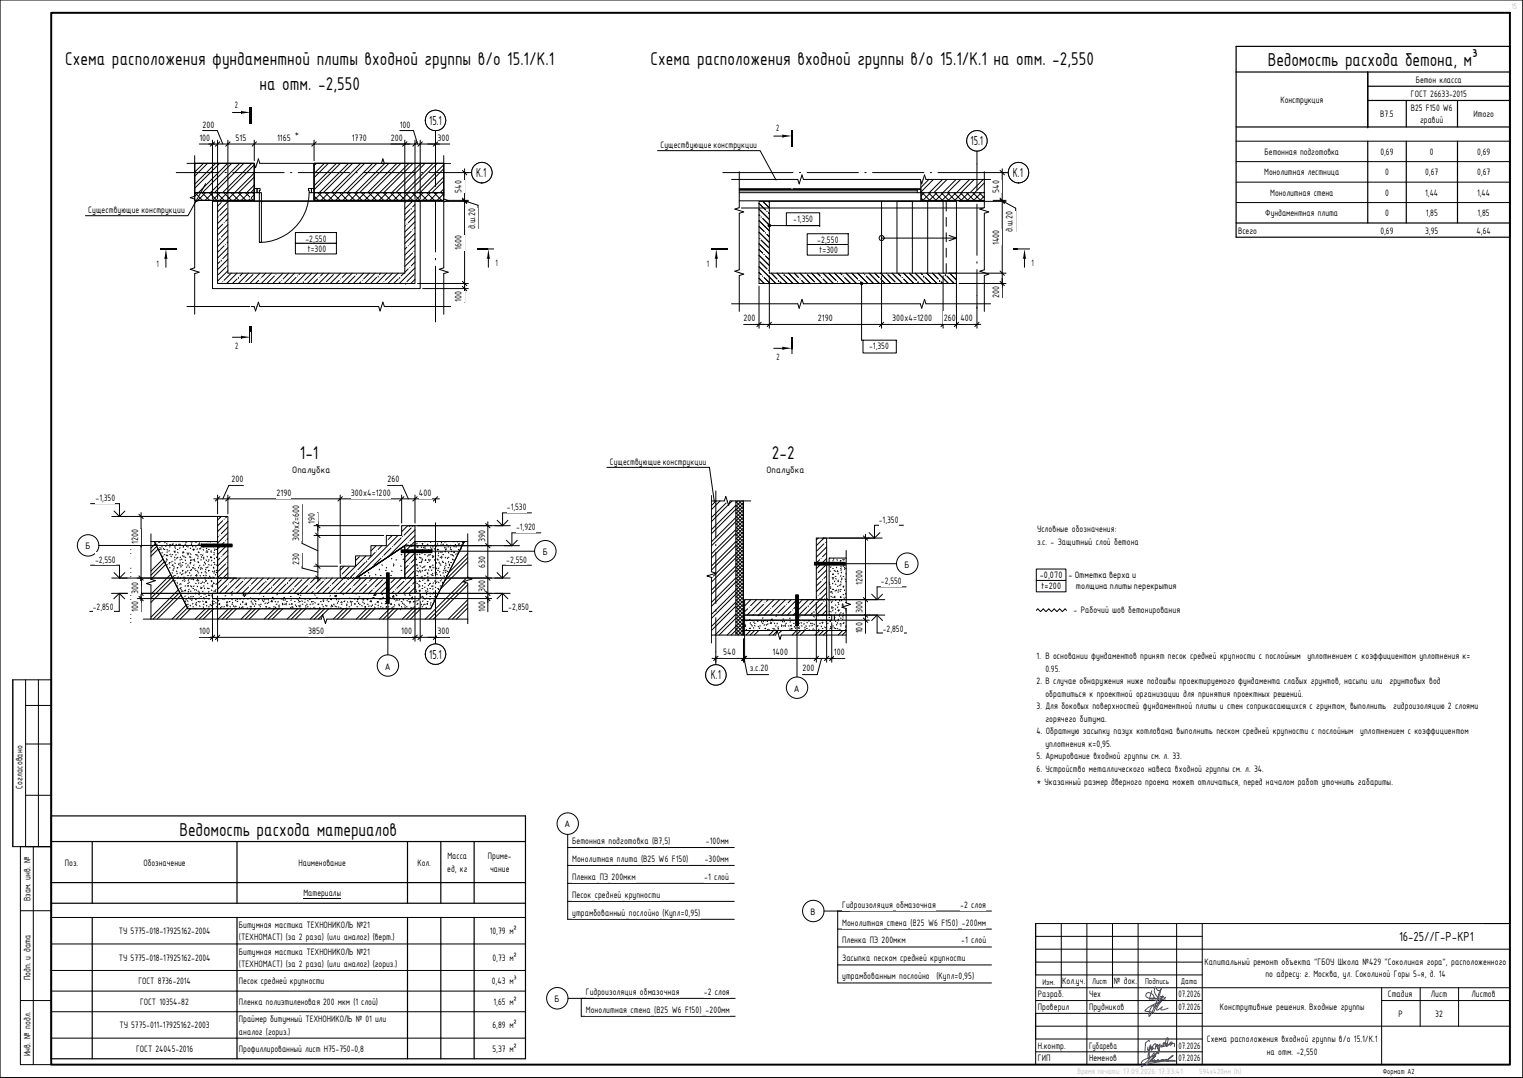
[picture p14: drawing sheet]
<svg xmlns="http://www.w3.org/2000/svg" width="594mm" height="420mm" viewBox="0 0 594 420" stroke-linecap="round" stroke-linejoin="round" font-family="sans-serif">
<defs><g id="words">
<g font-size="7.8">
<text x="253.7" y="25.4">Схема расположения входной группы в/о 15.1/К.1 на отм. -2,550</text>
<text x="494.5" y="25.8">Ведомость расхода бетона, м³</text>
<text x="117" y="178.8">1-1</text>
<text x="301.1" y="178.8">2-2</text>
<text x="70" y="325.8">Ведомость расхода материалов</text>
</g>
<g font-size="7.7">
<text x="25.5" y="25.4">Схема расположения фундаментной плиты входной группы в/о 15.1/К.1</text>
<text x="101.2" y="35.1">на отм. -2,550</text>
</g>
<g font-size="5.5">
<text x="167.4" y="48.7">15.1</text>
<text x="378.6" y="56.6">15.1</text>
<text x="185.8" y="69.2">К.1</text>
<text x="395.1" y="69.2">К.1</text>
<text x="167.4" y="256.7">15.1</text>
<text x="277.2" y="264.8">К.1</text>
<text x="545.7" y="366.9">16-25//Г-Р-КР1</text>
</g>
<g font-size="3.9">
<text x="552.2" y="32.2">Бетон класса</text>
<text x="91.6" y="42">2</text>
<text x="499.4" y="40.2">Конструкция</text>
<text x="550.4" y="37.8">ГОСТ 26633-2015</text>
<text x="538.4" y="45.7">В7.5</text>
<text x="550.3" y="43.3">B25 F150 W6</text>
<text x="574.8" y="45.7">Итого</text>
<text x="79" y="49.7">200</text>
<text x="156" y="49.7">100</text>
<text x="302.8" y="51.2">2</text>
<text x="554" y="48.1">гравий</text>
<text x="77.8" y="55">100</text>
<text x="91.9" y="55">515</text>
<text x="108.1" y="55">1165</text>
<text x="137.2" y="55">1770</text>
<text x="152.5" y="55">200</text>
<text x="170.7" y="55">300</text>
<text x="493.3" y="60.4">Бетонная подготовка</text>
<text x="538.4" y="60.4">0,69</text>
<text x="557.8" y="60.4">0</text>
<text x="576.1" y="60.4">0,69</text>
<text x="493.1" y="68.4">Монолитная лестница</text>
<text x="540.3" y="68.4">0</text>
<text x="555.9" y="68.4">0,67</text>
<text x="576.1" y="68.4">0,67</text>
<text x="180" y="75.2" transform="rotate(-90 180 75.2)">540</text>
<text x="389.8" y="75.2" transform="rotate(-90 389.8 75.2)">540</text>
<text x="495.5" y="76.3">Монолитная стена</text>
<text x="540.3" y="76.3">0</text>
<text x="555.9" y="76.3">1,44</text>
<text x="576.1" y="76.3">1,44</text>
<text x="185.3" y="89.1" transform="rotate(-90 185.3 89.1)">д.ш.20</text>
<text x="309.4" y="86.4">-1,350</text>
<text x="493.6" y="84.3">Фундаментная плита</text>
<text x="540.3" y="84.3">0</text>
<text x="556.1" y="84.3">1,85</text>
<text x="576.4" y="84.3">1,85</text>
<text x="119.1" y="94.1">-2,550</text>
<text x="318.8" y="94.6">-2,550</text>
<text x="389.8" y="95.5" transform="rotate(-90 389.8 95.5)">1400</text>
<text x="395" y="90.3" transform="rotate(-90 395 90.3)">д.ш.20</text>
<text x="482.9" y="91.1">Всего</text>
<text x="538.4" y="91.1">0,69</text>
<text x="555.9" y="91.1">3,95</text>
<text x="575.9" y="91.1">4,64</text>
<text x="119.9" y="98.2">t=300</text>
<text x="180" y="97.5" transform="rotate(-90 180 97.5)">1600</text>
<text x="319.6" y="98.6">t=300</text>
<text x="61.1" y="104">1</text>
<text x="193.2" y="103.8">1</text>
<text x="275.8" y="104">1</text>
<text x="402.3" y="103.8">1</text>
<text x="180" y="117.7" transform="rotate(-90 180 117.7)">100</text>
<text x="389.8" y="116" transform="rotate(-90 389.8 116)">200</text>
<text x="290.1" y="125.2">200</text>
<text x="319" y="125.2">2190</text>
<text x="348.1" y="125.2">300х4=1200</text>
<text x="368.1" y="125.2">260</text>
<text x="374.6" y="125.2">400</text>
<text x="91.8" y="136">2</text>
<text x="339" y="136.2">-1,350</text>
<text x="302.9" y="140.3">2</text>
<text x="90.2" y="187.9">200</text>
<text x="151.2" y="187.9">260</text>
<text x="37.3" y="195.2">-1,350</text>
<text x="107.9" y="193.2">2190</text>
<text x="136.9" y="193.2">300х4=1200</text>
<text x="163.4" y="193.2">400</text>
<text x="197.7" y="198.9">-1,530</text>
<text x="342.8" y="203.7">-1,350</text>
<text x="122.8" y="204" transform="rotate(-90 122.8 204)">190</text>
<text x="201.3" y="206.7">-1,920</text>
<text x="404.5" y="207.4">Условные обозначения:</text>
<text x="53.8" y="212" transform="rotate(-90 53.8 212)">1200</text>
<text x="116.7" y="210.8" transform="rotate(-90 116.7 210.8)">300х2=600</text>
<text x="189.2" y="211.2" transform="rotate(-90 189.2 211.2)">390</text>
<text x="404.5" y="212.3">з.с. - Защитный слой бетона</text>
<text x="37.1" y="219.2">-2,550</text>
<text x="116.7" y="220.4" transform="rotate(-90 116.7 220.4)">230</text>
<text x="189.2" y="221.4" transform="rotate(-90 189.2 221.4)">630</text>
<text x="197.5" y="219.2">-2,550</text>
<text x="336.4" y="227.9" transform="rotate(-90 336.4 227.9)">1200</text>
<text x="343.6" y="227.7">-2,550</text>
<text x="53.8" y="231.4" transform="rotate(-90 53.8 231.4)">300</text>
<text x="189.2" y="230.6" transform="rotate(-90 189.2 230.6)">300</text>
<text x="36.2" y="237.7">-2,850</text>
<text x="53.8" y="238.4" transform="rotate(-90 53.8 238.4)">100</text>
<text x="189.2" y="238.4" transform="rotate(-90 189.2 238.4)">100</text>
<text x="198.3" y="237.7">-2,850</text>
<text x="336.4" y="239.1" transform="rotate(-90 336.4 239.1)">300</text>
<text x="418.8" y="238.8">- Рабочий шов бетонирования</text>
<text x="77.7" y="247.1">100</text>
<text x="120.2" y="247.1">3850</text>
<text x="156.5" y="247.1">100</text>
<text x="170.7" y="247.1">300</text>
<text x="336.4" y="246.8" transform="rotate(-90 336.4 246.8)">100</text>
<text x="344.4" y="246.2">-2,850</text>
<text x="282.1" y="255.4">540</text>
<text x="301.4" y="255.4">1400</text>
<text x="325.3" y="255.4">100</text>
<text x="404.4" y="256.8">1. В основании фундаментов принят песок средней крупности с послойным уплотнением с коэффициентом уплотнения к=</text>
<text x="292.5" y="261.7">з.с.20</text>
<text x="313" y="261.7">200</text>
<text x="407.8" y="261.7">0.95.</text>
<text x="404.4" y="266.6">2. В случае обнаружения ниже подошвы проектируемого фундамента слабых грунтов, насыпи или грунтовых вод</text>
<text x="407.8" y="271.5">обратиться к проектной организации для принятия проектных решений.</text>
<text x="404.4" y="276.4">3. Для боковых поверхностей фундаментной плиты и стен соприкасающихся с грунтом, выполнить гидроизоляцию 2 слоями</text>
<text x="407.8" y="281.3">горячего битума.</text>
<text x="404.4" y="286.2">4. Обратную засыпку пазух котлована выполнить песком средней крупности с послойным уплотнением с коэффициентом</text>
<text x="407.8" y="291.1">уплотнения к=0,95.</text>
<text x="404.4" y="296">5. Армирование входной группы см. л. 33.</text>
<text x="404.4" y="300.9">6. Устройство металлического навеса входной группы см. л. 34.</text>
<text x="404.4" y="305.9">* Указанный размер дверного проема может отличаться, перед началом работ уточнить габариты.</text>
<text x="8.8" y="307.3" transform="rotate(-90 8.8 307.3)">Согласовано</text>
<text x="223.2" y="328.9">Бетонная</text>
<text x="237.4" y="328.9">подготовка</text>
<text x="254.4" y="328.9">(</text>
<text x="255.2" y="328.9">В7,5)</text>
<text x="275.4" y="328.9">-100мм</text>
<text x="174.5" y="335">Масса</text>
<text x="190.3" y="335">Приме-</text>
<text x="223.2" y="335.9">Монолитная</text>
<text x="240.6" y="335.9">плита</text>
<text x="250.1" y="335.9">(</text>
<text x="250.9" y="335.9">В25 W6 F150)</text>
<text x="274.9" y="335.9">-300мм</text>
<text x="25.4" y="337.4">Поз.</text>
<text x="56" y="337.4">Обозначение</text>
<text x="116.5" y="337.4">Наименование</text>
<text x="162.8" y="337.4">Кол.</text>
<text x="174.5" y="339.8">ед, кг</text>
<text x="191.2" y="339.8">чание</text>
<text x="223.2" y="342.9">Пленка</text>
<text x="233.9" y="342.9">ПЭ</text>
<text x="238.6" y="342.9">200мкм</text>
<text x="274.7" y="342.9">-1</text>
<text x="278.5" y="342.9">слой</text>
<text x="11.8" y="351.2" transform="rotate(-90 11.8 351.2)">Взам. инв. №</text>
<text x="118.4" y="349.4">Материалы</text>
<text x="223.2" y="349.9">Песок</text>
<text x="232" y="349.9">средней</text>
<text x="243.7" y="349.9">крупности</text>
<text x="328.5" y="353.7">Гидроизоляция</text>
<text x="349.6" y="353.7">обмазочная</text>
<text x="374.5" y="353.7">-2 слоя</text>
<text x="223.2" y="356.9">утрамбованный</text>
<text x="245.3" y="356.9">послойно</text>
<text x="258.5" y="356.9">(</text>
<text x="259.3" y="356.9">Купл=0,95)</text>
<text x="46.3" y="364.1">ТУ 5775-018-17925162-2004</text>
<text x="93.2" y="361.7">Битумная мастика ТЕХНОНИКОЛЬ №21</text>
<text x="191" y="364.1">10,79 м²</text>
<text x="328.5" y="360.7">Монолитная</text>
<text x="345.9" y="360.7">стена</text>
<text x="355.2" y="360.7">(</text>
<text x="356" y="360.7">В25 W6 F150)</text>
<text x="375.2" y="360.7">-200мм</text>
<text x="93.2" y="366.5">(ТЕХНОМАСТ) (за 2 раза) (или аналог) (верт.)</text>
<text x="328.5" y="367.7">Пленка</text>
<text x="339.3" y="367.7">ПЭ</text>
<text x="343.9" y="367.7">200мкм</text>
<text x="375" y="367.7">-1</text>
<text x="378.9" y="367.7">слой</text>
<text x="46.3" y="374.4">ТУ 5775-018-17925162-2004</text>
<text x="93.2" y="372.1">Битумная мастика ТЕХНОНИКОЛЬ №21</text>
<text x="93.2" y="376.9">(ТЕХНОМАСТ) (за 2 раза) (или аналог) (гориз.)</text>
<text x="192.1" y="374.4">0,73 м²</text>
<text x="328.5" y="374.7">Засыпка</text>
<text x="340.8" y="374.7">песком</text>
<text x="351.1" y="374.7">средней</text>
<text x="362.9" y="374.7">крупности</text>
<text x="469.9" y="376">Капитальный ремонт объекта &quot;ГБОУ Школа №429 &quot;Соколиная гора&quot;, расположенного</text>
<text x="11.8" y="382.1" transform="rotate(-90 11.8 382.1)">Подп. и дата</text>
<text x="54" y="383.6">ГОСТ 8736-2014</text>
<text x="93.2" y="383.6">Песок средней крупности</text>
<text x="191.8" y="383.6">0,43 м³</text>
<text x="328.5" y="381.7">утрамбованным</text>
<text x="350.8" y="381.7">послойно</text>
<text x="365.3" y="381.7">(</text>
<text x="366.1" y="381.7">Купл=0,95)</text>
<text x="414.4" y="383.7">Кол.уч.</text>
<text x="434.5" y="383.7">№ док.</text>
<text x="493.6" y="380.9">по адресу: г. Москва, ул. Соколиной Горы 5-я, д. 14</text>
<text x="228.5" y="387.7">Гидроизоляция</text>
<text x="249.6" y="387.7">обмазочная</text>
<text x="274.5" y="387.7">-2 слоя</text>
<text x="404.8" y="388.7">Разраб.</text>
<text x="424.8" y="388.7">Чех</text>
<text x="459.7" y="388.7">07.2026</text>
<text x="541.4" y="388.6">Стадия</text>
<text x="558.2" y="388.6">Лист</text>
<text x="574" y="388.6">Листов</text>
<text x="54.6" y="391.7">ГОСТ 10354-82</text>
<text x="93.2" y="391.7">Пленка полиэтиленовая 200 мкм (1 слой)</text>
<text x="192.5" y="391.7">1,65 м²</text>
<text x="228.5" y="394.7">Монолитная</text>
<text x="245.9" y="394.7">стена</text>
<text x="255.2" y="394.7">(</text>
<text x="256" y="394.7">В25 W6 F150)</text>
<text x="275.2" y="394.7">-200мм</text>
<text x="404.8" y="393.7">Проверил</text>
<text x="424.8" y="393.7">Прудников</text>
<text x="459.7" y="393.7">07.2026</text>
<text x="475.9" y="393.7">Конструтивные решения. Входные группы</text>
<text x="46.6" y="400.9">ТУ 5775-011-17925162-2003</text>
<text x="93.2" y="398.4">Праймер битумный ТЕХНОНИКОЛЬ № 01 или</text>
<text x="192.1" y="400.9">6,89 м²</text>
<text x="545.5" y="396.4">Р</text>
<text x="559.8" y="396.3">32</text>
<text x="93.2" y="403.2">аналог (гориз.)</text>
<text x="470.7" y="406.3">Схема расположения входной группы в/о 15.1/К.1</text>
<text x="11.8" y="411.6" transform="rotate(-90 11.8 411.6)">Инв. № подл.</text>
<text x="53.1" y="410">ГОСТ 24045-2016</text>
<text x="93.2" y="410">Профиллированный лист Н75-750-0,8</text>
<text x="192.1" y="410">5,37 м²</text>
<text x="404.8" y="413.7">ГИП</text>
<text x="404.8" y="408.7">Н.контр.</text>
<text x="424.8" y="408.7">Губарева</text>
<text x="424.8" y="413.7">Неменов</text>
<text x="459.7" y="413.7">07.2026</text>
<text x="459.7" y="408.7">07.2026</text>
<text x="494.2" y="411.2">на отм. -2,550</text>
</g>
<g font-size="3.5">
<text x="116.9" y="53" transform="rotate(-90 116.9 53)">*</text>
<text x="257.6" y="57.8">Существующие конструкции</text>
<text x="34.5" y="83.2">Существующие конструкции</text>
<text x="114" y="184.4">Опалубка</text>
<text x="237.9" y="181.3">Существующие конструкции</text>
<text x="299" y="184.4">Опалубка</text>
<text x="33.3" y="214">Б</text>
<text x="211.7" y="216.2">Б</text>
<text x="352.9" y="221.2">Б</text>
<text x="405.6" y="225.3">-0,070</text>
<text x="416.8" y="225.3">- Отметка верха и</text>
<text x="406.1" y="229.7">t=200</text>
<text x="419.6" y="229.7">толщина плиты перекрытия</text>
<text x="150.1" y="261.1">А</text>
<text x="309.7" y="269.7">А</text>
<text x="220.3" y="322.2">А</text>
<text x="316.1" y="356.5">В</text>
<text x="406.6" y="383.8">Изм.</text>
<text x="426.1" y="383.6">Лист</text>
<text x="446.7" y="383.6">Подпись</text>
<text x="460.6" y="383.6">Дата</text>
<text x="216.3" y="390.4">Б</text>
</g>
<g font-size="3.4" fill="#c1c1c1">
<text x="589.7" y="3.5">15</text>
<text x="420.4" y="418.7">Время печати: 17.09.2026 17:33:41</text>
</g>
<text font-size="3.2" fill="#c1c1c1" x="467.8" y="418.6">594х420мм (h)</text>
<text font-size="3.2" x="539.4" y="418.5">Формат А2</text>
<text font-size=".5" x="429.1" y="360.1">0</text>
</g></defs>
<g fill="none" stroke="#000" stroke-width=".39">
<path d="M72.9 63.7h3M75.9 63.7h23.3v14.4h-23.3zM75.9 63.7h23.3v11.4h-23.3h23.3v3h-23.3zM75.9 60.7v3M75.9 76.5l-1.7 .5 1.7 .6M75.9 77.9l.3 .2M76 75.1l3 3M76.2 63.7l-.3 .3M78.8 75.1l3 3M79.4 63.7l-3.5 3.4M80.2 75.1l-3 3M80.9 63.7l-5 5"/>
<path d="M81.6 75.1l3 3M83 75.1l-3 3M84.1 63.7l-8.2 8.1M84.4 75.1l3.1 3M84.9 78.5h-2v34h81v-34h-2M84.9 78.5h4v28h69v-28h4v32h-77zM84.9 78.1h-7.5h.3l-1.8 .6v25.7l-1.7 .5 3.5 1.2-1.8 .5v12.9h23.2l.6 1.7 1.1-3.4 .5 1.7h46.4l.5 1.7 1.1-3.4 .6 1.7h25.9M85.7 63.7l-9.8 9.7M85.8 75.1l-3 3M86.3 79l-1.4 1.3M87.3 75.1l3 3M88.7 75.1l-3 3"/>
<path d="M88.8 63.7l-12.9 12.8M88.9 78.6l-4 4M88.9 78.5h69M89.9 78.1h9.3M90.1 75.1l3 3M90.4 63.7l-11.5 11.4M93 75.1l2.9 3M93.5 63.7l-11.4 11.4M94.3 75.1l-3 3M95.1 63.7l-11.5 11.4M95.8 75.1l3 3M97.1 75.1l-3 3"/>
<path d="M98.2 63.7l-11.4 11.4M98.6 75.1l.6 .6M99.1 63.7h-23.2v12.8M99.2 64.3l-10.8 10.8M99.2 67.4l-10.7 10.7M99.2 73.5h1.1v1.6h-1.1zM99.2 78.3h23.3M99.2 69l-6.1 6.1M99.2 72.1l-3 3M99.2 73.7l-1.4 1.4M99.2 75.9l-2.2 2.2M100.3 73.5h1.2l-.3 1.6h-.9z"/>
<path d="M101.2 75.1h.8v19.4h-.8zM120.3 73.5h1.2v1.6h-.9zM120.6 75.1a19.4 19.4 0 0 1-19.4 19.4M122.5 75.1v3.2h40M122.5 63.7h50.6v14.4h-50.6zM122.5 63.7h50.6v11.4h-50.6zM122.5 75.1h50.6v3h-50.6zM122.5 73.5h-1v1.6h1M122.5 63.7v11.4M122.5 76.4l1.7 1.7M122.6 75.1l-.1 .1M123.4 63.7l-.9 .9"/>
<path d="M124 75.1l3 3M125.4 75.1l-2.9 2.9M126.5 63.7l-4 4M126.9 75.1l3 3M128.1 63.7l-5.6 5.6M128.3 75.1l-3 3M129.7 75.1l3 3M131.1 75.1l-3 3M131.2 63.7l-8.7 8.7M132.5 75.1l3 3M132.8 63.7l-10.3 10.3M135.4 75.1l3 3"/>
<path d="M136 63.7l-11.5 11.4M136.7 75.1l-2.9 3M137.5 63.7l-11.4 11.4M138.2 75.1l3 3M139.6 75.1l-3 3M140.7 63.7l-11.5 11.4M141 75.1l3 3M142.2 63.7l-11.4 11.4M142.4 75.1l-3 3M143.8 75.1l3 3M145.2 75.1l-3 3M145.4 63.7l-14.5 14.4"/>
<path d="M146.7 75.1l3 3M147 63.7l-11.5 11.4M147.7 63.7h-46.4l-.5-1.8-1.1 3.5-.5-1.6v14.5h-9.3M148.8 63.7l.5-1.8 .6 1.8h23.2v12.8M149.5 75.1l3 3M150.1 63.7l-11.4 11.4M150.9 75.1l-3 3M151.7 63.7l-11.5 11.4M152.4 75.1l2.9 3M153.7 75.1l-3 3M154.8 63.7l-11.4 11.4M155.1 75.1l3.1 3"/>
<path d="M156.4 63.7l-11.5 11.4M156.5 75.1l-3 3M158 75.1l3 3M158.2 78.9v.1M159.4 75.1l-3 3M159.5 63.7l-14.4 14.4M160.8 75.1l3 3M160.9 78.5l-3 2.9M161.1 63.7l-11.4 11.4M161.9 79.7l-1 .9M163.7 75.1l3 3M164.2 63.7l-11.4 11.4"/>
<path d="M165.1 75.1l-3.1 3M165.8 63.7l-11.4 11.4M166.5 75.1l3 3M167.8 75.1l-2.9 3M168.9 63.7l-11.4 11.4M169.3 75.1l3 3h-49.8M170.5 63.7l-11.4 11.4M170.7 75.1l-3 3M172.1 75.1l1 .9M173.1 77.6l1.7 .5-1.7 .6v25.7l-1.7 .5 3.4 1.2-1.7 .5v15.9M173.1 75.5l-2.6 2.6M173.1 63.7h2.7"/>
<path d="M173.1 60.7v3M173.1 65.8l-9.3 9.3M173.1 64.2l-13.9 13.9M173.1 69l-6.1 6.1M173.1 70.5l-4.6 4.6M173.1 73.7l-1.4 1.4M85.2 93.6l-.3 .3M85.2 84.5v.1M85.8 93h.1M86.9 87.4l-2 2M87.4 95.8l-2.5 2.5M87.5 86.8h-.1"/>
<path d="M88 95.2h.1M88.6 81.2l-2.8 2.8M88.9 83.1l-4 4M88.9 87.6l-4 4M88.9 92.1l-4 4M88.9 96.6l-4 4M88.9 89.8l-2.6 2.6M88.9 94.3l-.3 .4M88.9 85.3l-.9 .9M88.9 98.8l-2 2M158.2 87.9l-.3 .3M158.7 96.4l-.8 .8"/>
<path d="M158.7 87.3v.1M159.3 95.8h.1M159.8 81.7l-1.9 2M160.4 81.2h.1M160.4 90.2l-2.5 2.5M160.9 98.6l-2.7 2.8M161 89.6h-.1M161.5 98h.1M161.9 88.7l-.4 .4M161.9 93.2l-2.1 2M161.9 84.2l-2.6 2.6M161.9 82l-4 3.9"/>
<path d="M161.9 86.4l-4 4M161.9 90.9l-4 4M161.9 95.4l-4 4M161.9 99.9l-4 4M72.9 119.5h3v3M85.8 102l-.9 .8M86.3 110.4l-.1 .1M86.3 101.4h.1M86.9 109.8h.1M88 104.2l-2.8 2.8M88.6 103.6h.1M88.9 101l-4 4.1"/>
<path d="M88.9 105.5l-4 4.1M90.2 106.5l-2.8 2.8M92.4 106.5l-4 4M92.5 108.7l-1.8 1.8M93 108.1h.1M94.7 106.5l-1.1 1.1M95.3 110.4h.1M96.9 106.5l-3.9 4M98.7 107l-2.9 2.8M100.9 109.3l-1.2 1.2M101.4 106.5l-4 4M101.5 108.7h.1"/>
<path d="M103.7 106.5l-1.7 1.6M105.9 106.5l-4 4M107.1 107.6l-2.8 2.8M107.6 107h.1M109.3 109.8l-.6 .7M109.9 109.2v.1M110.4 106.5l-4 4M112.6 106.5l-2.2 2.2M114.9 106.5l-4 4M115.5 108.1l-2.3 2.4M116 107.6h.1M117.1 106.5l-.5 .5"/>
<path d="M117.7 110.4l-.1 .1M118.3 109.8h.1M119.4 106.5l-4 4M121.6 106.5l-2.7 2.8M123.9 106.5l-4 4M123.9 108.7l-1.8 1.8M124.5 108.1h.1M126.1 106.5l-1.1 1.1M126.7 110.4h.1M128.3 106.5l-3.9 4M130.1 107l-2.8 2.8M132.3 109.3l-1.2 1.2"/>
<path d="M132.8 106.5l-3.9 4M132.9 108.7h.1M135.1 106.5l-1.7 1.6M137.4 106.5l-4.1 4M138.5 107.6l-2.8 2.8M139.1 107h.1M140.8 109.8l-.7 .7M141.3 109.2v.1M141.9 106.5l-4.1 4M144.1 106.5l-2.2 2.2M146.3 106.5l-4 4M146.9 108.1l-2.3 2.4"/>
<path d="M147.5 107.6h.1M148.6 106.5l-.6 .5M149.2 110.4l-.2 .1M149.7 109.8h.1M150.8 106.5l-4 4M153.1 106.5l-2.8 2.8M155.3 106.5l-4 4M155.4 108.7l-1.9 1.8M155.9 108.1h.1M157.6 106.5l-1.1 1.1M158.2 110.4h.1M159.3 104.8l-1.4 1.3"/>
<path d="M159.8 104.2h.1M161.5 107l-2.8 2.8M161.9 102.2l-1.5 1.4M161.9 104.4l-6.1 6.1M161.9 108.9l-1.6 1.6"/>
</g>
<g fill="#fff">
<path d="M296.1 78.5h4v32h-4z"/>
<path d="M300.1 106.5h73v4h-73z"/>
</g>
<g fill="none" stroke="#000" stroke-width=".39">
<path d="M288.4 73.7h70.8h-70.8M288.4 78.3h70.8M288.4 75.1h70.8M288.4 74.4h69.4M288.4 66.9v3h-3M296.1 79.3l2.5 2.5M297.6 78.5l2.5 2.5M299.8 78.5l.3 .3M300.1 78.5h-4v32h77v-32h-5.2M300.1 78.5v28h73M300.1 78.5h43.8M343.9 78.5h12"/>
<path d="M343.9 78.5v28M349.9 78.5v28M355.9 78.5h12v28M355.9 78.5v28M357.8 73.7v1.4M359.2 75.1v3.2h24.8M359.2 70.6v4.5h24.8M359.2 73.7v1.4M359.4 77.3l.8 .8M359.4 75.1v3h24.6M359.7 75.1l3 3M360.5 75.1l-1.1 1.1"/>
<path d="M361.9 78.5v28M362.2 75.1l3 3M362.3 69.9l-3.1 3.2M363 75.1l-3 3M364.1 69.9l-4.9 5M364.7 75.1l3 3M365.5 75.1l-3 3M367.1 75.1l3 3M367.7 69.9l-5.2 5.2M368 75.1l-3.1 3M369.1 78.5v3.8M369.4 69.9l-5.1 5.2"/>
<path d="M370.5 75.1l-3.1 3M372.1 75.1l3 3M372.9 75.1l-3 3M372.9 69.9l-5.1 5.2M374.6 75.1l3 3M374.7 69.9l-5.1 5.2 3 3M375.4 75.1l-3 3M377 75.1l3 3M377.9 75.1l-3 3M378.2 69.9l-5.1 5.2M379.5 75.1l3 3M380 69.9l-5.1 5.2"/>
<path d="M380.4 75.1l-3 3M382 75.1l2 2M382.8 75.1l-3 3M383.5 69.9l-5.1 5.2M384 66.9v3h2.5M384 74.8l-.3 .3M384 71.3l-3.8 3.8M384 76.4l-1.7 1.7M289.2 81.1h94.3M296.1 88.3l2 1.9M296.1 97.2l1.4 1.4M296.1 99.5l4 4"/>
<path d="M296.1 95l4 4M296.1 90.5l4 4M296.1 86l4 4M296.1 81.5l4 4M296.1 83.8l.3 .2M296.4 93h.1M296.9 93.6l2.9 2.8M296.9 84.6h.1M297.5 85.2l2.6 2.6M298 99.2h.1M298.6 90.8h.1M298.6 99.8l1.5 1.4"/>
<path d="M299.2 82.3v.1M299.2 91.4l.9 .8M299.8 82.9l.3 .4M343.9 92.8h29.2l-2.9 1M369.1 84.8v3.4M369.1 90.7v3.5M369.1 96.7v3.5M370.2 91.8l2.9 1M285.4 118.4h3v3M296.1 108.5l2 2M296.1 106.2l.8 .9M296.1 104l6.5 6.5"/>
<path d="M296.4 102l2.8 2.8M297.5 107.6h.1M298.1 108.2l2.2 2.3M299.7 105.4h.1M300.9 106.5l2.2 2.3M303.1 106.5l4 4M303.7 109.3h.1M304.2 109.9l.6 .6M305.3 106.5h.1M305.9 107.1h.1M306.5 107.6l2.8 2.8M307.6 106.5l4 4"/>
<path d="M309.8 106.5l1.7 1.7M312.1 106.5l4 4M312.1 108.7v.1M312.7 109.3l1.1 1.2M314.3 106.5h.1M314.9 107.1l2.8 2.8M316.6 106.5l3.9 4M318.3 110.4h.1M318.8 106.5l1.1 1.1M320.5 108.2h.1M321 106.5l4.1 4M321 108.8l1.8 1.7"/>
<path d="M323.3 106.5l2.8 2.8M325.5 106.5l4.1 4M326.6 109.9h.1M327.2 110.4l.1 .1M327.8 106.5l.6 .6M328.9 107.6h.1M329.5 108.2l2.3 2.3M330 106.5l4 4M332.3 106.5l2.3 2.3M334.5 106.5l4 4M335.1 109.3h.1M335.7 109.9l.6 .6"/>
<path d="M336.8 106.5h.1M337.3 107.1h.1M337.9 107.6l2.8 2.8M339 106.5l4 4M341.2 106.5l1.7 1.7M343.5 106.5l4 4M343.5 108.7v.1M344.1 109.3l1.2 1.2M345.7 106.5h.1M346.3 107.1l2.8 2.8M348 106.5l4 4M349.7 110.4h.1"/>
<path d="M350.2 106.5l1.2 1.1M351.9 108.2h.1M352.5 106.5l4 4M352.5 108.8l1.7 1.7M354.7 106.5l2.8 2.8M357 106.5l4 4M358.1 109.9h.1M358.7 110.4v.1M359.2 106.5l.6 .6M360.3 107.6h.1M360.9 108.2l2.3 2.3M361.5 106.5l4 4"/>
<path d="M363.7 106.5l2.3 2.3M366 106.5l3.9 4M366.5 109.3h.1M367.1 109.9l.6 .6M368.2 106.5h.1M368.8 107.1h.1M369.1 102.7v3.8M369.4 107.6l2.7 2.8M370.5 106.5l2.6 2.6M372.7 106.5l.4 .4M386.5 118.4h-25.3l-.6-1.7-1.1 3.4-.5-1.7h-45.6l-.6-1.7-1.1 3.4-.5-1.7h-22.8v-11l1.7-.6-3.5-1.1 1.8-.5v-22.1l1.7-.5-3.5-1.1 1.8-.6v-11h22.8l.5 1.8 1.1-3.5 .6 1.7h45.6l.5 1.8 1.1-3.5 .6 1.7h22.8v11l-1.8 .6 3.5 1.1-1.7 .5v22.1l-1.8 .5 3.5 1.1-1.7 .6v14"/>
<circle cx="343.9" cy="92.8" r="1.01"/>
</g>
<g fill="#fff">
<path d="M84.9 225.3h77v6h-77z"/>
<path d="M84.9 201.3h4v23.8h-4z"/>
<path d="M157.9 212.9h4v12.2h-4z"/>
<path d="M132.7 204.9h29.2v20.4h-29.2z"/>
<path d="M82.9 231.3h81v2h-81z"/>
<path d="M139 212.7h18.9v12.6h-18.9z"/>
</g>
<g fill="none" stroke="#000" stroke-width=".39">
<path d="M51 211.1h.1M51 214.1v.1M51 215.6v.1M51 212.5v.1M58.9 208.1v17.7M58.9 211.1h1.3l13.1 26.2h94.7l13.1-26.2h1.3M60.2 211.1h24.7v20.2h-2v2h81v-2h-2v-20.2h19.2l-13.1 26.2h-94.7zM60.6 211.9l-1.7 1.7M60.8 211.5l-.2 .3M61 212.1h.3M61.1 213l-2.2 2.2M61.7 214l-2.8 2.8"/>
<path d="M62 211.1h.3M62 214.2h.3M62.1 211.2l-.1 .3M62.2 211.1l.2 .3M62.4 213.4l.1 .3M62.9 213.9l-.2 .3M63 216.5l.2 .3M63 213.1h.3M63.3 217.2h.1M63.3 215.3l-.2 .3M63.6 217.9l-4.7 4.7M63.7 216.7l-.2 .3"/>
<path d="M63.7 213.7l.2 .3M64 216.2h.3M64 214.2h.3M64.1 218.9l-5.2 5.3M64.3 219.2h.1M64.4 211.3l-.1 .3M64.5 219.2l.2 .3M64.8 212.7l-.2 .3M64.9 217.8l.2 .3M64.9 218.6l-.2 .3M65 211.8l.2 .3M65 216.3l-.2 .3"/>
<path d="M65.1 218.2h.3M65.1 211.1h.3M65.1 215.2h.3M65.1 214.1l.2 .3M65.3 216.4l.1 .3M65.9 219.5l.2 .3M66 214.6l-.1 .2M66.1 213.1h.3M66.1 219.2h.3M66.2 212.3l-.2 .3M66.4 212.2l.1 .3M66.4 215.9l-.2 .3"/>
<path d="M66.7 216.7l.1 .3M67.1 216.2h.3M67.1 212.1h.3M67.2 218.7l-.2 .3M67.6 211.9l-.2 .3M67.9 214.8l.2 .3M68.1 217.1l.1 .3M68.1 218.2h.3M68.1 213.1h.3M68.1 215.2h.3M68.2 219.4l.2 .3M68.3 213.5l.1 .2"/>
<path d="M68.3 214.7l-.2 .3M68.7 212.1l.1 .3M68.7 216.1l-.2 .3M69 217.5l-.1 .3M69.1 214.2h.3M69.1 217.2h.3M69.3 215.2l.2 .3M69.6 219.8l.2 .2M69.8 212l-.1 .3M70.1 212.5l.1 .2M70.1 218.2h.3M70.1 212.1h.3"/>
<path d="M70.2 213.4l-.1 .3M70.3 219.4l-.2 .3M70.4 217.1l-.1 .3M70.8 217.8l.2 .3M71.2 211.1h.3M71.2 215.2h.3M71.2 219.2h.3M71.2 216.5l.2 .3M71.5 215.3l-.2 .3M71.5 212.8v.6M71.6 215.1l.1 .3M71.8 216.7l-.1 .3"/>
<path d="M72.2 212.1h.3M72.2 214.2h.3M72.2 217.2h.3M72.2 218.2l.2 .3M72.6 219.5l-.2 .3M72.6 211.3l-.1 .3M72.8 211.1v.1M73 212.7l-.2 .3M73 215.5l.1 .3M73.2 216.2h.3M73.2 213.1h.3M73.7 215.5l-.1 .3"/>
<path d="M74.1 216.9l-.2 .3M74.1 219.5l.2 .3M74.2 213.6l.2 .3M74.2 211.1h.3M74.2 217.2h.3M74.2 219.2h.3M74.3 215.8l.2 .3M74.5 218.3l-.2 .3M74.5 218.1l.1 .3M74.6 212.2l.2 .3M74.9 211.5l-.2 .3M75.2 218.2h.3"/>
<path d="M75.2 214.2h.3M75.3 212.9l-.2 .2M75.6 214l.2 .2M75.6 214.2l-.1 .3M75.9 218.5l.1 .3M75.9 217.9l-.2 .3M76.2 216.2h.3M76.2 211.1h.3M76.2 213.1h.3M76.3 211.2l.2 .3M76.9 216.1l-.2 .3M77 213.9l-.2 .3"/>
<path d="M77.1 216.6l.2 .3M77.3 218.9l.1 .2M77.3 212.1h.2M77.3 215.2l.4 .3M77.3 219.2h.2M77.3 217.5l-.2 .3M77.7 211.5l.2 .3M77.8 213.8l.2 .3M78 212.1l-.2 .3M78.3 216.2h.3M78.3 218.2h.3M78.4 213.5l-.2 .3"/>
<path d="M78.5 217l.2 .3M79.2 216.3l-.2 .3M79.2 214.2l.2 .3M79.3 213.1h.3M79.3 217.2h.3M79.5 217.6l-.1 .3M79.9 219l-.2 .3M80 219.6l.2 .3M80.3 212.1h.3M80.3 215.2h.3M80.3 212.3l-.2 .2M80.4 218.2l.2 .3"/>
<path d="M80.5 212.3l.2 .3M80.6 214.5l.2 .3M80.7 213.6l-.2 .3M80.8 216.8l.1 .3M81 211.1l.1 .1M81.1 215l-.2 .3M81.3 218.7l-.2 .2M81.3 218.2h.3M81.3 211.1h.3M81.3 214.2h.3M81.4 220l.2 .3M81.9 212.6l.2 .3"/>
<path d="M82.1 211.1l-.1 .2M82.2 217.2l.1 .3M82.3 216.9l-.2 .3M82.3 215.2h.3M82.3 217.2h.3M82.4 214.6l-.2 .3M82.7 218.3l-.2 .3M83.3 216.2h.3M83.3 212.1h.3M83.3 219.2h.3M83.4 215.3l.2 .3M83.4 212.9l-.1 .3"/>
<path d="M83.6 217.6l.1 .2M83.7 219.8l.2 .3M83.8 213.9l.1 .3M83.8 214.3l-.2 .2M84.2 212.5l.1 .3M84.4 211.1h.3M84.4 214.2h.3M84.6 217l-.2 .3M84.8 215.6l.1 .2M84.9 218.5l-.2 .2M85.2 209.1l-.3 .3M85.8 208.5v.1"/>
<path d="M85.8 217.6l-.9 .8M86.3 201.3l-1.4 1.4M86.3 217h.1M86.9 202.9l-2 2M87.4 211.4l-2.5 2.5M87.5 202.4h-.1M88 219.8l-2.8 2.8M88 210.8h.1M88.6 219.2h.1M88.6 201.3l-.6 .5M88.9 203.2l-4 4M88.9 207.7l-4 4"/>
<path d="M88.9 212.2l-4 4M88.9 216.7l-4 3.9M88.9 205.4l-2.6 2.6M88.9 209.9l-.3 .4M88.9 214.4l-2 2M140.2 217l-1.5 1.5M142.4 219.2l-2.8 2.8M142.7 216.7l-8.4 8.4M143 218.7h.1M146.3 215.3l-2.8 2.8M146.7 212.7l-2 2M146.9 214.7v.1"/>
<path d="M148.6 217.6l-2.8 2.7M149 212.7l-1.5 1.5M149.2 217h.1M150.7 208.7h.1M150.9 210.8h.1M152.5 213.6l-2.8 2.8M152.9 217.6l-.2 .2M153 208.7l-1.6 1.6M153.1 213v.1M153.5 219.8l.2 .2M154.4 218.2h.4M155.2 208.7l-16.5 16.5"/>
<path d="M156.5 216.2h.3M156.5 209.7l-2.8 2.8M156.8 204.9l-.1 .1M157 209.1h.1M157.4 217.8l-.2 .3M157.9 212.7l-19.2 12.6M157.9 212.7v12.6M158.2 212.4l.4 .5 .5-.5 .5 .5 .5-.5 .5 .5 .6-.5 .4 .5 .3-.2M158.7 211.9l-.8 .8M159 204.9l-2.3 2.3M159.3 211.4h.1M159.8 219.8h.1"/>
<path d="M160.1 212.9l-2.2 2.1M160.4 205.8l-2.8 2.8M160.9 205.2h.1M160.9 214.2l-2.7 2.8M161.5 213.6h.1M161.9 217.7l-1.5 1.5M161.9 208.7l-2.1 2.1M161.9 211l-1.5 1.5M161.9 206.5l-10.6 10.5M161.9 212.1h.1M161.9 214.2h.1M161.9 217.2h.1"/>
<path d="M161.9 215.5l-4 4M161.9 220l-4 4M162.3 217.8l.2 .3M162.6 216.2h.3M162.6 213.1h.3M162.7 219.9l-.2 .3M162.7 211.7l-.1 .3M163.1 215.1l.1 .2M163.1 213.1l-.2 .3M163.6 211.1h.3M163.6 217.2h.3M163.6 219.2h.3"/>
<path d="M163.8 215.9l-.1 .3M164.2 217.3l-.2 .3M164.2 219.1l.2 .3M164.3 213.1l.2 .3M164.5 215.4l.1 .3M164.6 218.2h.3M164.6 214.2h.3M164.6 218.7l-.2 .2M164.6 217.7l.2 .3M164.7 211.8l.1 .2M165 211.9l-.2 .2M165.3 213.2l-.1 .3"/>
<path d="M165.6 216.2h.3M165.6 211.1h.3M165.6 213.1h.3M165.7 213.5l.2 .3M165.7 214.6l-.1 .3M166 218.3l-.2 .3M166 218.1l.2 .3M166.6 212.1h.4M166.6 215.2h.4M166.6 219.2h.4M167 216.5l-.2 .3M167.1 214.2l-.1 .3"/>
<path d="M167.2 216.2l.2 .3M167.3 217.9l-.1 .3M167.3 218.4l.2 .3M167.6 214.8l.2 .3M167.6 216.2h.4M167.6 218.2h.4M167.8 211.1l.2 .3M168 213.4l.1 .3M168.1 212.5l-.1 .3M168.5 213.9l-.1 .3M168.6 216.5l.2 .3M168.6 213.1h.4"/>
<path d="M168.6 217.2h.4M169.2 216.7l-.1 .3M169.4 213.8l.1 .3M169.6 218.1l-.1 .3M169.7 212.1h.3M169.7 215.2h.3M170 219.5l-.2 .3M170.1 219.2l.2 .3M170.4 212.6l-.2 .3M170.5 217.8l.2 .3M170.6 211.9l.2 .3M170.7 218.2h.3"/>
<path d="M170.7 211.1h.3M170.7 214.2h.3M170.7 214.2l.2 .2M170.8 214l-.2 .3M170.9 216.4l.2 .3M171.1 215.4l-.1 .3M171.4 219.1l-.2 .3M171.5 219.5l.2 .3M171.7 215.2h.3M171.7 217.2h.3M172 212.3l.2 .3M172.2 216.8l.2 .3"/>
<path d="M172.3 211.4l-.2 .3M172.4 217.3l-.2 .3M172.5 215.1l-.1 .2M172.7 216.2h.4M172.7 212.1h.4M172.7 219.2h.4M172.8 218.7l-.2 .3M173.5 214.9l.2 .3M173.6 213.3l-.2 .3M173.6 211.1l-.1 .2M173.6 217.2l.2 .3M173.7 211.1h.4"/>
<path d="M173.7 214.2h.4M173.8 219.4l.1 .3M173.9 214.7l-.1 .3M173.9 213.5l.2 .3M174.2 212.1l.2 .3M174.7 217.5l-.2 .2M174.7 213.1h.4M174.7 217.2h.4M174.9 215.3l.2 .3M175 218.8l-.1 .3M175.2 219.8l.1 .3M175.6 212.5l.2 .3"/>
<path d="M175.8 216.2h.3M175.8 214.2h.3M175.8 219.2h.3M175.8 213.4l-.2 .3M176.2 214.8l-.2 .3M176.4 217.9l.2 .3M176.6 216.2l-.2 .3M176.8 218.2h.3M176.8 211.1h.3M176.8 215.2h.3M176.8 216.5l.1 .3M177 212.9l.2 .2"/>
<path d="M177.2 215.1l.1 .3M177.7 212.2l-.2 .3M177.8 213.1h.3M178 215.8l-.2 .3M178.3 211.1l.2 .1M178.6 215.5l.1 .3M178.8 212.1h.3M179 214.1l-.2 .3M179.1 211.8l-.2 .3M179.8 213.6h.1M179.8 213.1h.2M180.2 212.2l.1 .3"/>
<path d="M180.5 211.4l-.2 .3M180.7 211.1h.1M181.3 211.1l-.5 .5M182.4 217.4l-9 9M182.4 215.8l-7.4 7.4M182.4 208.1v17l1.8 .5-3.5 1.1 1.7 .6v15.8M182.4 218.9l-10.6 10.7M51 223.1h.1M51 232v.1M51 224.6v.1M51 233.6v.1M51 221.4v.1"/>
<path d="M51 230.5h.1M51 239.4v.1M58.9 225.8l1.7 .5-3.5 1.2 1.8 .5v13.3M64.6 220l-5.7 5.8M65.3 220l-.2 .3M66.1 221.3h.3M66.6 223.9l-7.7 7.7M67.1 220.3h.3M67.1 223.3h.3M67.1 225l-8.2 8.2M67.4 222.2l.2 .3M67.5 220.1l-.1 .3"/>
<path d="M67.6 224.5l.1 .2M67.6 226l-8.7 8.8M67.8 220.8l.2 .3M67.9 221.5l-.2 .3M68.1 224.3h.3M68.1 226.4h.3M68.1 225.2l-.1 .3M68.8 222.5l.2 .3M69.1 227.1l.2 .3M69.1 221.3h.3M69.1 225.3h.3M69.1 228.4h.3"/>
<path d="M69.2 223.4l-.2 .3M69.3 221.1l-.2 .3M69.5 224.8l-.1 .3M69.6 229.9l-10.7 10.7M70.1 230.9l-10.4 10.4M70.1 229.4h.3M70.1 220.3h.3M70.1 223.3h.3M70.3 227.6l-.2 .3M70.3 231.1l.1 .3M70.4 225.2l.1 .3M70.4 231.4h.1"/>
<path d="M70.5 227.5l.1 .3M70.6 229.7l.2 .3M70.6 228.9l-.1 .3M70.6 232l-9.3 9.3M70.7 220.8l-.2 .3M70.7 223.8l.2 .3M70.9 220.1l.2 .3M71 230.3l-.1 .3M71.1 222.4l.2 .3M71.2 222.3h.3M71.2 226.4h.3M71.2 230.4h.3"/>
<path d="M71.3 232.9l.2 .2M71.4 233.5h.1M71.4 223.6l-.2 .2M71.7 225.6l.2 .2M71.8 224.9l-.2 .3M72 230.1l.2 .3M72.2 223.3h.3M72.2 225.3h.3M72.2 228.4h.3M72.2 234.5h.3M72.2 226.3l-.2 .3M72.3 232.2l-.2 .3"/>
<path d="M72.4 230l-.1 .3M72.5 222.8l.1 .3M72.6 235.9l-5.5 5.4M72.6 233.6l-.1 .3M72.8 235.5l.2 .3M72.9 220.9l-.1 .3M73.1 236.9l-4.4 4.4M73.1 234.1l.2 .3M73.2 224.3h.3M73.2 220.3h.3M73.2 227.4h.3M73.2 231.4h.3"/>
<path d="M73.2 235.5h.3M73.3 228.2l.1 .3M73.3 222.3l-.2 .3M73.4 230.5l.2 .3M73.4 236.4l-.2 .3M73.4 228.2l-.1 .3M73.5 232.7l.2 .3M73.6 225.9l-.2 .3M73.7 226.8l.1 .3M73.7 220.9l.2 .2M73.8 229.6l-.2 .3M73.9 223.1l.1 .3"/>
<path d="M74 225.4l.2 .3M74.2 235.9l.1 .3M74.2 222.3h.3M74.2 228.4h.3M74.2 230.4h.3M74.2 233.5h.3M74.3 237.3l-4 4M74.5 232.4l-.1 .3M74.6 224.2l-.2 .3M74.7 228.6l.1 .3M74.7 221.9l-.2 .3M74.9 233.1l.2 .3"/>
<path d="M74.9 233.8l-.1 .3M75 225.6l-.2 .2M75.1 221.2l.2 .3M75.2 229.4h.3M75.2 221.3h.3M75.2 225.3h.3M75.2 232.5h.3M75.2 236.5h.3M75.3 235.2l-.2 .3M75.4 225.8l.2 .3M75.7 228.3l-.2 .3M75.7 220.2l-.1 .2"/>
<path d="M76.1 229.7l-.2 .3M76.1 237.1l.1 .2M76.1 221.5l-.2 .3M76.2 231.2l.2 .3M76.2 224.3h.3M76.2 222.3h.3M76.2 227.4h.3M76.2 233.5h.3M76.2 235.5h.3M76.3 233.5l.2 .3M76.4 235.8l.2 .2M76.4 231.1l-.1 .3"/>
<path d="M76.5 229.8l.2 .3M76.5 237.1l-.1 .2M76.7 223.9l.1 .3M76.7 234.8l-.2 .3M76.8 226.1l.2 .3M76.8 224.3l-.1 .3M76.9 228.4l.2 .3M77 222.5l.2 .3M77.2 225.7l-.2 .3M77.3 223.3h.2M77.3 226.4h.2M77.3 230.4h.2"/>
<path d="M77.3 234.5h.2M77.4 221.1l.1 .3M77.5 231.6l.2 .3M77.6 227.1l-.2 .3M77.7 233l-.2 .3M77.8 230.8l-.2 .3M77.8 236.1l.2 .3M78 220.3l-.2 .3M78.1 234.4l-.2 .3M78.1 224.2l.1 .3M78.3 229.4h.3M78.3 221.3h.3"/>
<path d="M78.3 227.4h.3M78.3 232.5h.3M78.3 228.8l.2 .3M78.4 221.7l-.2 .3M78.7 223.1l-.1 .3M78.8 221.5l.1 .3M78.8 237.2l-.1 .1M78.8 229l-.2 .3M79 226.7l-.2 .3M79.1 234.2l.1 .3M79.2 230.4l-.2 .3M79.2 236.5l.2 .3"/>
<path d="M79.3 224.3h.3M79.3 220.3h.3M79.3 228.4h.3M79.3 231.4h.3M79.3 235.5h.3M79.5 232.8l.1 .3M79.6 226.9l.1 .3M79.7 229.2l.2 .2M79.8 231.4l.2 .3M79.9 225.5l.2 .3M80 233.2l-.2 .3M80 225l-.2 .3"/>
<path d="M80.1 237.3l-4 4M80.1 222.7l-.1 .3M80.2 221.9l.1 .3M80.3 224.1l.2 .3M80.3 221.3h.3M80.3 223.3h.3M80.3 226.4h.3M80.3 232.5h.3M80.3 234.5h.3M80.3 234.5l-.1 .3M80.3 226.4l-.1 .3M80.5 234.6l.1 .3"/>
<path d="M80.7 235.9l-.2 .3M80.9 227.3l.2 .2M81.1 229.2l-.2 .2M81.1 220.9l-.1 .3M81.2 231.8l.2 .3M81.3 229.4h.3M81.3 222.3h.3M81.3 225.3h.3M81.3 233.5h.3M81.3 236.5h.3M81.5 230.5l-.2 .3M81.5 222.3l-.1 .3"/>
<path d="M81.7 224.5l.2 .3M81.7 237.3l-4 4M81.9 231.9l-.2 .3M82 237.2v.1M82.1 235.5l-.2 .3M82.2 225.1l-.1 .3M82.3 220.3h.3M82.3 226.4h.3M82.3 228.4h.3M82.3 231.4h.3M82.4 235.8l.1 .3M82.5 229.9l.1 .3"/>
<path d="M82.6 226.5l-.1 .3M82.6 232.2l.2 .3M82.8 234.4l.1 .3M82.8 228.5l.2 .3M82.9 231.3h81v2h-81zM82.9 222.6l.2 .3M83 227.9l-.2 .3M83.1 233.8l-.2 .3M83.1 224.9l.2 .3M83.2 227.1l.4 .3M83.3 237.3l-4 4M83.3 221.2l.2 .3"/>
<path d="M83.3 223.3h.3M83.3 230.4h.3M83.3 234.5h.3M83.4 221.1l-.2 .3M83.5 235.2l-.2 .3M83.8 222.5l-.2 .3M83.9 230.3l.1 .3M84.2 223.9l-.2 .3M84.2 234.8l.1 .3M84.2 229.8l-.1 .3M84.3 223l.2 .3M84.4 220.3h.3"/>
<path d="M84.4 222.3h.3M84.4 225.3h.3M84.4 233.5h.3M84.4 236.5h.3M84.4 227.5l-.2 .3M84.6 227.5l.2 .3M84.6 231.2v.1M84.9 225.3l.2-.3 .5 .6 .5-.6 .5 .6 .6-.6 .4 .6 .5-.6 .5 .6 .3-.3M84.9 225.3v-24h4v24M85.4 233.9l-.2 .3M85.5 235.2l.2 .3h-.4M85.8 235.3l-.2 .3"/>
<path d="M86.1 236.7l-.2 .3M86.3 226l-1.4 1.4M86.4 236.5h.3M86.8 233.3l.1 .3M87 231.3v.1M87.2 231.3h.1M87.4 233.5h.3M87.5 236.3l-.2 .3M88.1 232.2h-.3M88.3 235.9l.2 .3M88.4 235.5h.3M88.5 234.6l-.2 .3"/>
<path d="M88.6 228.2l-2.8 2.8M88.7 234.5l.2 .3M88.9 221.1l-4 4M88.9 236l-.2 .3M88.9 223.4l-1.5 1.4M88.9 225.3h43.8M89.1 237.3l-4 4M89.1 233.3l.1 .2M89.1 227.6v.1M89.2 225.3l-4.3 4.3M89.4 234.5h.3M89.7 236.3l.2 .3"/>
<path d="M90.4 233.5l.2 .3M90.4 235.5h.4M90.6 231.9h-.3M90.7 237.3l-4 4M90.8 234.7l-.2 .3M90.8 230.5l-.8 .8M91.1 236.1l-.1 .3M91.4 229.9h-.1M91.4 236.5h.4M91.5 225.3l-1.8 1.8M91.8 233.9l.2 .3M91.9 236.2l.2 .3"/>
<path d="M92.3 237.3l-4 4M92.4 234.5h.4M92.7 233.5l-.2 .3M92.9 237.1l-.1 .2M93.3 236.6l.2 .2M93.5 233.5h.3M93.7 225.3l-6 6M93.9 235.4l-.1 .3M94 233.3l-.1 .1M94.3 236.8l-.2 .2M94.5 234.5h.3M94.5 236.5h.3"/>
<path d="M94.6 234.7l.2 .2M94.7 226.5l-2.8 2.8M94.7 236.9l.2 .3M95 233.3l.1 .3M95.2 232.3l.2 .2M95.3 225.9v.1M95.5 235.5h.3M95.6 231.3l.1 .8-.9-.2 .7-.6M96 235l.1 .3M96 225.3l-.2 .1M96.2 235.5l-.2 .3M96.5 233.5h.4"/>
<path d="M96.6 236.9l-.2 .3M97 228.8l-2.9 2.6M97.5 236.5h.4M97.6 228.2h-.1M97.8 233l-.2 .2M97.9 236.3l.1 .3M98.1 234.2l-.2 .3M98.1 237.3l-4 4M98.2 225.3l-6 6M98.2 234.9l.2 .3M98.5 233.5h.4M98.5 235.5h.4"/>
<path d="M99.2 231l-.2 .3M99.3 236.1l-.1 .3M99.5 233.9l-.2 .2M99.6 234.5h.3M99.6 235.2l.2 .3M99.7 237.3l-4 4M99.8 230.4v.1M100.5 225.3l-2.4 2.4M100.9 233.5l-.2 .3M100.9 233.3l.1 .3M101 235.6l.2 .3M101.1 231.3l.2 .2"/>
<path d="M101.3 237.3l-4.1 4M101.6 235.5h.3M101.6 236.3l-.1 .3M102.3 233.7l.1 .3M102.6 234.5h.3M102.7 225.3l-6 6M102.9 232.4l-.2 .2M103.1 233.6l-.1 .3M103.2 227.1l-2.9 2.8M103.5 235l-.2 .3M103.6 233.5h.4M103.6 236.5h.4"/>
<path d="M103.7 226.5h.1M103.8 236.4l.2 .2M104.2 235l.1 .3M104.6 233.6l.1 .3M104.8 236.9l-.2 .3M104.9 234.7l-.2 .2M104.9 225.3l-.6 .7M105.2 236.7l.2 .3M105.4 229.3l-1.9 2M105.7 234.5h.3M105.9 234l.2 .3M106 228.8h.1"/>
<path d="M106 233.3l.5-.5v.5M106.3 234.3l-.2 .3M106.7 233.5h.3M106.7 236.5h.3M107 237.1l-.1 .2M107.1 237.3l-4.1 4M107.2 225.3l-6 6M107.3 234.4l.2 .2M107.4 236.6l.2 .3M107.7 235.5h.3M108 233.3h.1M108.2 231h.1"/>
<path d="M108.2 231.6l-.2 .2M108.5 234.4l-.1 .3M108.7 237.3l-4.1 4M108.7 236.5h.3M108.8 237l.2 .3M108.9 235.8l-.2 .3M109.3 225.4l-2.8 2.8M109.7 233.5h.4M110.1 235.1v.6M110.3 237.3l-4.1 4M110.5 233.7l.1 .3M110.7 235.5h.4"/>
<path d="M111 232.8l-.3 .1M111.3 233.7l-.1 .3M111.5 235.5l.1 .3M111.5 227.7l-2.8 2.8M111.7 225.3l-6 6M111.7 235.1l-.2 .3M111.8 234.5h.3M112.1 227.1h.1M112.8 235.5h.3M113.4 236.7l.1 .3M113.6 232.5h-.4M113.6 233.8l-.2 .3"/>
<path d="M113.7 233.3h.1M113.7 235.3l.2 .3M113.8 236.5h.3M113.8 229.9l-1.4 1.4M113.9 225.3l-1.2 1.2M114 235.2l-.2 .3M114.3 236.6l-.1 .3M114.4 229.3h.1M114.8 234.5h.3M115.1 235.7l.2 .3M115.7 236.2l-.1 .3M115.8 233.5h.4"/>
<path d="M116.1 237.3l-4.1 4M116.2 225.3l-6 6M116.4 233.8l.1 .3M116.5 231.3l-.6 .2 .6 .3 .1-.5M116.5 236.1l.2 .2M116.7 234.4l-.1 .3M116.8 232.8l.2 .2M116.8 234.5h.4M116.8 236.5h.4M117.1 235.8l-.1 .3M117.4 232h-.3M117.6 237.3l-4 4"/>
<path d="M117.7 226l-2.8 2.8M117.8 234.1l.1 .3M117.8 235.5h.4M118.3 225.4h.1M118.9 233.5h.3M119 234.6l-.1 .3M119.2 237.3l-4 4M119.3 236.8l.2 .3M119.4 236l-.2 .3M119.7 235.4l.1 .3M119.9 236.5h.3M120 228.2l-2.8 2.8"/>
<path d="M120.1 234l.1 .3M120.6 227.6v.1M120.7 225.3l-6 6M120.7 237.2v.1M120.9 233.5h.3M120.9 235.5h.3M120.9 233.3l-.2 .3M121.2 237l-.2 .3M121.4 234.4l.2 .3M121.9 234.5h.4M122.2 235.2l-.2 .3M122.2 230.5l-.8 .8"/>
<path d="M122.5 236.6l-.1 .3M122.7 231.8l.3 .2M122.8 229.9h.1M122.8 234.8l.2 .3M122.9 225.3l-1.8 1.8M123 237l.1 .3M123.7 232.9l-.2 .1M123.9 235.5h.4M124.4 235.4l-.2 .3M124.8 236.8l-.2 .3M125 234.5h.3M125 237.3l-4 4"/>
<path d="M125.2 225.3l-6 6M125.6 235.5l.2 .3M126 233.5h.3M126 236.5h.3M126.1 226.5l-2.7 2.8M126.3 234.1l-.2 .3-.1-.3M126.6 237.3l-4 4M126.7 225.9v.1M127 235.9l.2 .3M127.4 225.3l-.1 .1M127.6 236l-.2 .3M127.7 233.8l-.2 .2"/>
<path d="M127.8 233.3l.1 .1M128 234.5h.3M128.2 237.3l-4 4M128.4 228.8l-2.5 2.5M128.9 237.2v.1M128.9 232.2l-.2 .2M129 228.2h-.1M129 233.5h.4M129 236.5h.4M129.1 233.4l-.2 .3M129.1 233.5l.2 .3M129.2 235.8l.2 .3"/>
<path d="M129.7 225.3l-6.1 6M129.8 236.1l-.1 .3M130 235.5h.4M130.5 232.3l.8-.3-.2 .6zM130.6 236.1l.2 .3M130.6 231l-.2 .3M131.1 236.5h.3M131.2 230.4v.1M131.4 233.5l-.2 .3M131.7 234.9l-.1 .3M131.9 234.2l.2 .3M131.9 225.3l-2.4 2.4"/>
<path d="M132 236.5l.2 .3M132.1 233.5h.3M132.7 225.3v-4.6h6v-4h6v-4h6v-4h6v-3.8h5.2v20.4M132.7 225.3l.2-.3 .5 .6 .5-.6 .5 .6 .6-.6 .4 .6 .5-.6 .5 .6 .5-.6 .5 .6 .6-.6 .4 .6 .3-.3M132.9 224.3h.1M133 236.8l-.2 .3M133.1 235.5h.3M133.1 234.5l-.1 .3M133.3 234.6l.1 .3M134 225.4l-5.9 5.9M134 237.3l-4 4M134.1 234.5h.3"/>
<path d="M134.1 231.5l-.3 .2M134.2 220.7l-1.5 1.5M134.5 234.1l-.1 .3M134.6 227.1l-2.8 2.8M134.8 237.2v.1M135.1 226.5h.1M135.1 235.5h.4M135.2 235.8l.1 .3M135.2 236.9l-.1 .3M135.5 234.5l.2 .2M135.6 237.3l-4 4M136.1 236.5h.4"/>
<path d="M136.2 225.4l-.5 .6M136.3 220.9l-2.8 2.8M136.5 233.1l-.3 .1M136.8 234.3l-.2 .3M136.8 229.3l-1.9 2M136.9 234.8l.2 .3M137.2 234.5h.3M137.2 235.7l-.2 .3M137.2 237.3l-4 4M137.4 228.8h.1M138.2 233.5h.3M138.3 235.2l.2 .3"/>
<path d="M138.5 225.4l-5.9 5.9M138.5 223.2l-1.9 1.9M138.6 235.3l-.2 .3M138.7 225.3h19.2M139 225.3l18.9-12.6zM139 225.3l18.9-12.6v12.6zM139.1 231.3h-.5M139.1 222.6h.1M139.2 234.5h.3M139.2 236.5h.3M139.6 233.6l-.2 .2M139.6 233.3l.1 .3"/>
<path d="M139.6 231h.1M139.9 234.9l-.1 .3M140.2 225.1l.1 .2M140.2 235.5h.3M140.4 232.6l-.4 .1M140.8 225.4l-2.8 2.8M141.1 236l.2 .3M141.2 233.5h.4M141.5 234.6l.1 .3M141.8 233.7l-.2 .3M141.9 233.3l.1 .2M142.2 235.1l-.2 .3"/>
<path d="M142.2 224.3h.4M142.2 236.5h.4l-.2 .3M142.5 236.3l.2 .3M143 237.3l-4 4M143 227.7l-2.8 2.8M143.1 225.3l-6 6M143.2 233.6l.2 .2M143.2 233.5h.4M143.2 235.5h.4M143.5 231.3l.3 .2M143.5 227.1h.1M143.7 223.1l.2 .3"/>
<path d="M144 236.1l-.2 .3M144.3 224.3l-.2 .3M144.3 234.5h.3M144.6 237.3l-4.1 4M144.6 233.9l.2 .3M144.7 221.5h-.1M144.7 236.2l.2 .3M145 234.3l-.2 .3M145.2 220.9h.1M145.2 229.9l-1.4 1.4M145.3 235.7l-.1 .3M145.4 225.3l-1.3 1.2"/>
<path d="M145.4 233.3l-.2-.2 .7-.3-.2 .5M145.8 229.3h.1M146.1 236.6l.2 .3M146.2 237.3l-4.1 4M146.3 231.4l.1 .7-.6-.1zM146.3 235.5h.3M146.5 223.8l.1 .3M146.5 220.3h.1M146.8 231.8h-.3M147.2 234.5l-.1 .2M147.3 234.5h.4M147.4 234.7l.2 .2"/>
<path d="M147.5 236.9l.2 .3M147.6 225.3l-6 6M147.6 235.8l-.2 .3M147.8 233.3l.1 .3M148 237.2l-.1 .1M148.1 221.8l-.2 .3M148.3 224.3h.4M148.3 233.5h.4M148.3 236.5h.4M148.8 235l.2 .3M148.9 231.5l.3 .2M149 220l.1 .3"/>
<path d="M149.1 233.3l-.1 .2M149.2 226l-2.9 2.8M149.3 231.4l-.3 .1M149.4 236.9l-.2 .3M149.6 232.7l-.3 .3M149.8 225.4h-.1M150.4 222.3h.3M150.4 234.5h.3M150.4 235.1l-.2 .3M150.7 236.3l.1 .3M150.7 236.5l-.1 .3M150.8 221.1l-.1 .3"/>
<path d="M151 234.9l.2 .3M151.4 233.5h.3M151.4 236.5h.3M151.4 228.2l-2.8 2.8M151.9 232.8l.3 .2M152 237.3l-4.1 4M152 227.6v.1M152.1 225.3l-6 6M152.4 224.3h.3M152.4 235.5h.3M152.4 235.3l.2 .2M152.6 235.2l-.1 .3"/>
<path d="M152.8 222.5l.1 .3M153 236.6l-.1 .3M153.4 236.5h.3M153.5 232.1l.2 .6h-.6zM153.6 237.3l-4.1 4M153.6 220.3l-.1 .3M153.7 230.5l-.9 .8M153.7 233.4l.2 .3M153.8 235.6l.2 .3M154.3 229.9h-.1M154.3 225.3l-1.8 1.8M154.3 231.8l.3 .1"/>
<path d="M154.4 233.5h.4M154.6 234l-.2 .3M154.8 232l-.2 .2M155.1 233.8l.1 .2M155.1 237.3l-4 4M155.4 235.5h.4M155.8 235.9l-.1 .3M155.9 233.6l-.1 .3M156.2 237.3h.1M156.3 220.5l.2 .3M156.5 222.3h.3M156.5 234.5h.3"/>
<path d="M156.6 236.4l.2 .3M156.6 225.3l-6 6M157 235l.1 .3M157.3 233.3l-.1 .3M157.3 233.6l.2 .3M157.5 235.5h.3M157.6 226.5l-2.8 2.8M157.9 231.8l.2 .2M157.9 225.3l.3-.3 .4 .6 .5-.6 .5 .6 .5-.6 .5 .6 .6-.6 .4 .6 .3-.3M158 236.8l.2 .3M158.1 236l-.2 .3M158.2 225.9v.1"/>
<path d="M158.5 236.5h.3M158.7 234l.2 .3M159.3 220.3l-1.4 1.4M159.5 234.5h.3M159.6 233.4l-.2 .3M159.8 232l.3 .2M159.8 228.8l-2.5 2.5M160 234.8l-.2 .3M160.1 231.3l-.3 .2M160.1 234.4l.2 .3M160.3 236.6l.1 .3M160.4 233.3l.4-.6 .1 .6"/>
<path d="M160.4 228.2h.1M160.5 233.5h.4M160.9 225.4l-5.8 5.9M160.9 237.3l-4 4M161.2 236.7l-.1 .2M161.4 234.4l-.2 .3M161.5 222.6l-2.5 2.5M161.5 234.5h.4M161.5 236.5h.4M161.6 237l.2 .3M161.9 231.2l-.1 .1M161.9 225.3v6h-77v-6"/>
<path d="M161.9 224.5l-.7 .6M161.9 226.7l-1 1M161.9 225.2l.1 .2M161.9 229l-2.4 2.3M161.9 223.3h.1M161.9 225.3h.1M161.9 228.4h.1M162.1 229.7l.2 .3M162.3 226.7l-.2 .3M162.5 230.4l-.2 .3M162.6 224.3h.3M162.6 220.3h.3"/>
<path d="M162.6 227.4h.3M162.6 235.5h.3M162.6 237.3l-4.1 4M162.6 222.4l.2 .3M162.7 234l-.1 .3M162.9 235.1l.2 .3M163.1 221.3l-.2 .3M163.3 233.7l.1 .3M163.3 233.3h-.2M163.4 227.8l.1 .3M163.4 222.7l-.1 .3M163.5 230l.2 .3"/>
<path d="M163.5 236.8l-.2 .3M163.5 228.6l-.1 .3M163.6 222.3h.3M163.6 228.4h.3M163.6 230.4h.3M163.6 233.5h.3M163.7 226.4l-.2 .3M163.7 226.4l.2 .3M163.8 220.5l.2 .3M163.9 230l-.2 .3M164 222.8l.1 .3M164.1 237.3l-4 4"/>
<path d="M164.1 225l.2 .3M164.3 235.5l.2 .3M164.6 229.4h.3M164.6 221.3h.3M164.6 225.3h.3M164.6 232.5h.3M164.6 236.5h.3M164.6 232.8l-.1 .3M164.7 224.6l-.2 .3M164.8 228.2l.1 .2M164.8 222.3l-.2 .3M165 232.7l.2 .3"/>
<path d="M165 234.1l-.2 .3M165.1 226l-.2 .3M165.2 220.9l.2 .2M165.4 235.5l-.2 .3M165.5 225.4l.1 .3M165.6 224.3h.3M165.6 222.3h.3M165.6 227.4h.3M165.6 233.5h.3M165.6 235.5h.3M165.8 228.8l-.2 .2M165.8 220.6l-.2 .3"/>
<path d="M166.2 230.1l-.2 .3M166.2 222l-.2 .2M166.2 236.7l.2 .3M166.3 230.8l.1 .3M166.4 233.1l.2 .2M166.5 231.5l-.1 .3M166.5 235.3l.2 .3M166.6 223.3h.4M166.6 226.4h.4M166.6 230.4h.4M166.6 234.5h.4M166.7 229.4l.1 .3"/>
<path d="M166.7 223.5l.2 .3M166.8 235.2l-.2 .3M166.9 225.8l.1 .3M167 224.7l-.2 .3M167 228l.2 .3M167.1 222.1l.2 .3M167.3 226.1l-.1 .3M167.5 220.7l.2 .3M167.6 229.4h.4M167.6 221.3h.4M167.6 227.4h.4M167.6 232.5h.4"/>
<path d="M167.7 231.2l.1 .3M167.7 227.5l-.2 .3M167.8 233.4l-.2 .3M167.9 235.7l.2 .3M167.9 231.1l-.1 .3M168.1 220.7l-.2 .3M168.1 234.8l-.1 .3M168.1 223.9l.2 .3M168.4 228.4l.2 .3M168.5 222.1l-.2 .3M168.6 224.3h.4M168.6 220.3h.4"/>
<path d="M168.6 228.4h.4M168.6 231.4h.4M168.6 235.5h.3M168.8 223.5l-.1 .3M168.9 221.1l.1 .3M168.9 229.4l-.1 .3M169.1 227.1l-.2 .3M169.2 233.8l.2 .3M169.3 230.8l-.1 .3M169.6 232.4l.1 .3M169.7 221.3h.3M169.7 223.3h.3"/>
<path d="M169.7 226.4h.3M169.7 232.5h.3M169.7 226.5l.1 .3M169.8 228.8l.2 .3M169.9 231.1l.2 .2M170 225.1l.2 .3M170.1 225.4l-.2 .3M170.2 223.1l-.2 .3M170.3 221.4l.1 .3M170.4 223.7l.2 .3M170.5 226.7l-.2 .3M170.7 229.4h.3"/>
<path d="M170.7 222.3h.3M170.7 225.3h.3M171.1 226.9l.1 .3M171.2 229.5l-.2 .3M171.2 221.4l-.1 .2M171.6 222.7l-.2 .3M171.7 220.3h.3M171.7 226.4h.3M171.7 228.4h.3M171.8 224.1l.2 .3M172.4 225.5l-.2 .3M172.7 223.3h.4"/>
<path d="M172.7 227.4h.2M172.7 226.9l-.2 .3M173.1 222.2l.1 .3M173.2 224.5l.1 .2M173.4 220.8l.2 .3M173.5 221.5l-.2 .3M173.7 220.3h.4M173.7 222.3h.4M173.7 225.3h.2M173.9 222.9l-.2 .2M174.2 224.2l-.1 .3M174.4 222.6l.2 .2"/>
<path d="M174.7 221.3h.4M175.4 220.2l-.1 .3M181.7 225.6l-15.8 15.7M181.7 227.1l-14.2 14.2M182.4 224.7l-.2 .4M182.4 235.3l-5.9 6M182.4 233.8l-7.5 7.5M182.4 236.9l-4.4 4.4M182.4 227.9l-13.3 13.4M51 241v.1M51 242.6v.1M55.9 241.3h69.4l.6-1.7 1.1 3.4 .5-1.7h54.9"/>
</g>
<g fill="#fff">
<path d="M290.4 233.7h32v6h-32z"/>
<path d="M318.4 209.7h4v24h-4z"/>
<path d="M290.4 239.7h34v2h-34z"/>
<path d="M287.1 195.2h2.9v52.3h-2.9z"/>
<path d="M277.5 195.2h9.6v52.3h-9.6z"/>
</g>
<g fill="none" stroke="#000" stroke-width=".39">
<path d="M277.5 193.1v29.7l1.7 .6-3.4 1.1 1.7 .5v25.6M277.5 195.2h5l.6-1.7 1.1 3.5 .6-1.8h8.1M279.3 195.2l-1.8 1.9M280.9 195.2l-3.4 3.4M283.2 196l-5.7 5.8M283.8 195.5l-.1 .1M284.1 196.7l-6.6 6.6M285.6 195.2l-1.2 1.2M287.1 195.2v52.3M287.1 198.5l-9.6 9.6M287.1 199.8l2.9 2.9M287.1 198.3l2.9 3"/>
<path d="M287.1 195.5l2.9 3M287.8 195.2l-.7 .8M288.2 195.2l1.8 1.9M289.2 195.2l-2.1 2.2M289.6 195.2l.4 .5M290 195.8l-2.9 3M290 197.2l-2.9 3M290 198.7l-12.5 12.5M290 199.9l-2.9-3-9.6 9.6M290 195.2v52.3M287.1 206.4l-9.6 9.5M287.1 203.2l-9.6 9.6"/>
<path d="M287.1 207.9l-9.6 9.6M287.1 212.6l-9.6 9.6M287.1 217.4l-9.6 9.5M287.1 219.5l2.9 3M287.1 218.1l2.9 3M287.1 216.7l2.9 3M287.1 215.3l2.9 3M287.1 213.9l2.9 3M287.1 212.5l2.9 3M287.1 209.6l2.9 3M287.1 208.2l2.9 3M287.1 206.8l2.9 3"/>
<path d="M287.1 205.4l2.9 3M287.1 204l2.9 3M287.1 202.6l2.9 3M287.1 201.2l2.9 3M290 200.1l-2.9 3M290 201.5l-2.9 3M290 202.9l-2.9 3M290 204.3l-2.9 3M290 205.7l-2.9 3M290 207.1l-2.9 3M290 208.6l-2.9 2.9M290 210l-2.9 3"/>
<path d="M290 211.4l-2.9 3M290 212.8l-11.7 11.7M290 214.2l-2.9 3M290 215.6l-2.9 3.1M290 217l-2.9 3M290 218.4l-2.9 3M290 219.9l-2.9 3M290 214.1l-2.9-3-9.6 9.5M319.1 209.7l-.7 .7M319.7 218.1l-1.3 1.3M320.3 217.6h.1M321.4 212l-2.8 2.8"/>
<path d="M321.4 209.7l-3 3M322 211.4h.1M322.4 215.4l-1.6 1.6M322.4 213.2l-4 4M322.4 217.7l-4 4M323.8 219.6h.3M323.8 219.5l-.2 .3M323.8 217.5l-.1 .1M323.8 219.6l.2 .3M324.8 218.6h.3M325.1 217.7l.1 .3M326 219.7l-.1 .2"/>
<path d="M326.5 218.1l.1 .3M326.8 219.6h.3M327.8 218.6h.3M327.9 218.4l-.1 .3M328.4 219.4l.1 .2M328.8 218l.1 .3M329.3 218l-.2 .3M330.1 217.5h-6.7v22.2h2.1v2h-35.7v4h40.3h-40.3v1.8M330.1 214.5v20.5l1.7 .5-3.5 1.1 1.8 .6v13.4M277.8 225l-.3 .3M287.1 220.5l-9.6 9.5M287.1 234.7l-9.6 9.5"/>
<path d="M287.1 222.1l-9.6 9.5M287.1 226.8l-9.6 9.5M287.1 231.5l-9.6 9.5M287.1 236.2l-9.6 9.5M287.1 238l2.9 2.9M287.1 236.5l2.9 3M287.1 235.1l2.9 3M287.1 233.7l2.9 3M287.1 232.3l2.9 3M287.1 230.8l2.9 3M287.1 229.4l2.9 3.1M287.1 228l2.9 3.1"/>
<path d="M287.1 226.6l2.9 3M287.1 223.8l2.9 3M287.1 222.4l2.9 3M287.1 221l2.9 3M290 221.3l-2.9 3M290 222.7l-2.9 3M290 224.1l-2.9 3M290 225.5l-2.9 3M290 226.9l-12.5 12.6M290 228.3l-2.9 3.1M290 229.8l-2.9 3M290 231.2l-2.9 3"/>
<path d="M290 232.6l-2.9 3M290 234l-2.9 3M290 235.4l-2.9 3M290 236.9l-2.9 3M290 238.3l-2.9 3M290 239.7l-2.9 3M290 228.2l-2.9-3-9.6 9.6M290.4 239.7h34v2h-34zM290.7 233.7l-.2 .1M291.7 237.2l-1.3 1.2M292.2 236.6h.1M292.9 233.7l-2.5 2.5"/>
<path d="M293.9 239.5l-.2 .2M294.5 238.9h.1M295.1 233.7l-2.3 2.4M295.8 239.8l.2 .2M297.4 233.7l-6 6M297.9 235.5l-2.9 2.8M298.4 234.9v.1M299.6 233.7l-.6 .7M300.1 237.8l-2 1.9M300.6 237.2h.1M301.9 233.7l-6 6M302.9 239.4v.1"/>
<path d="M304 233.8l-2.8 2.8M306.2 236.1l-2.8 2.8M306.4 233.7l-6 6M306.8 235.5h.1M308.5 238.3l-1.4 1.4M308.6 233.7l-1.2 1.3M309.1 237.7v.1M310.9 233.7l-6 6M311.1 239.7l-.5 .2 .5 .4 .2-.6M312.4 234.4l-2.8 2.8M313 233.8h.1M314.7 236.6l-2.8 2.9"/>
<path d="M315.2 236.1h.1M315.4 233.7l-6 6M316.9 238.9l-.8 .8M317.5 238.3h.1M317.6 233.7l-1.8 1.8M318.6 223.7h.1M318.6 232.7l-.2 .2M319.1 232.2h.1M319.4 233.7h-29v6h32v-5.8M319.4 233.7l.3-.2 .5 .5 .5-.5 .5 .5 .5-.5 .5 .5 .5-.5 .5 .5 .2-.3M319.7 233.9l-5.8 5.8M320.3 226.6l-1.9 1.8"/>
<path d="M320.8 226h.1M320.8 235l-2.8 2.8M321.4 234.4h.1M322 220.4l-2.9 2.8M322.4 235.6l-4.1 4.1M322.4 224.4l-1 1M322.4 233.6v-23.9h-4v24h1M322.4 228.9l-2.7 2.7M322.4 233.4l-.2 .2M322.4 237.9l-1.8 1.8M322.4 222.2l-4 3.9M322.4 226.7l-4 3.9"/>
<path d="M322.4 231.1l-2.4 2.5M323.4 227.1l.1 .1M323.5 238.2l-.1 .2M323.7 239.6v.1M323.7 227.7l-.2 .3M323.8 222.6h.3M323.8 228.7h.3M323.8 230.8h.3M323.8 233.8h.3M324.1 238.3l.1 .2M324.1 229.1l-.2 .3M324.1 220.9l-.1 .3"/>
<path d="M324.1 232.4l.2 .2M324.3 234.6l.1 .3M324.4 236.9l.2 .3M324.5 230.5l-.2 .3M324.5 231l.2 .3M324.6 236.4l-.2 .3M324.6 225l.2 .3M324.7 234.1l-.2 .3M324.7 227.3l.2 .3M324.8 221.6h.3M324.8 225.7h.3M324.8 229.7h.3"/>
<path d="M324.8 232.8h.3M324.8 236.9h.3M324.9 223.7l-.2 .3M324.9 229.6l.2 .3M324.9 237.8l-.1 .3M325 223.6l.2 .3M325.2 225.1l-.1 .2M325.2 220l.2 .3M325.4 222.2l.1 .3M325.6 226.4l-.1 .3M325.7 232.4v.6M325.8 238.9h.3"/>
<path d="M325.8 222.6h.3M325.8 224.7h.3M325.8 227.7h.3M325.8 233.8h.3M325.8 235.8h.3M325.8 237.3l.2 .2M325.9 230.1l-.2 .3M326 225.4l.2 .3M326.1 233.8l-.2 .3M326.3 230l.1 .3M326.4 221l-.1 .3M326.8 222.4l-.2 .3"/>
<path d="M326.8 222.6l.1 .3M326.8 223.6h.3M326.8 226.7h.3M326.8 230.8h.3M326.8 234.8h.3M326.8 237.9h.3M326.8 236.6l-.1 .2M326.9 228.3l-.2 .3M327 226.1l-.2 .3M327.1 235.4l.1 .3M327.2 237.6l.2 .3M327.2 237.9l-.1 .3"/>
<path d="M327.2 229.7l-.1 .3M327.3 239.9l.2 .3M327.4 234l.2 .3M327.5 228l.2 .3M327.6 239.3l-.2 .3M327.7 230.3l.1 .3M327.8 232.6l.1 .3M327.8 238.9h.3M327.8 221.6h.3M327.8 227.7h.3M327.8 229.7h.3M327.9 226.7l.2 .2"/>
<path d="M328 220.7l.2 .3M328 232.5l-.2 .3h.3M328 224.3l-.1 .3M328.1 223l.2 .3M328.2 222l-.2 .3M328.3 225.3l.1 .3M328.4 233.9l-.2 .3M328.4 225.7l-.2 .3M328.5 235.8l.1 .2M328.8 235.3l-.2 .3M328.8 220.6h.3M328.8 224.7h.3"/>
<path d="M328.8 231.8h.3M328.8 235.8h.3M328.8 239.9h.3M328.9 228.4l.2 .3h-.3M329 238.9l-.2 .3M329.1 228.5l-.1 .3M329.2 233l.1 .3M329.2 220.3l-.2 .3M329.4 221.1l.2 .3M329.5 229.9l-.2 .3M329.6 221.7l-.2 .3M329.6 225.6l.2 .3"/>
<path d="M329.9 221.6h.2M329.9 223.6h.2M329.9 226.7h.2M329.9 232.8h.2M329.9 234.8h.2M329.9 237.9h.2M329.9 231.3l-.2 .3M330 237.2l-.2 .3M330 238.4l.1 .1M277.5 247.5h25.1l.5-1.7 1.1 3.4 .6-1.7h25.3M287.1 246.4l1 1.1M287.1 245l2.5 2.5"/>
<path d="M287.1 241l-6.6 6.5M287.1 243.6l2.9 3M287.1 242.2l2.9 3M287.1 240.7l2.9 3.1M287.1 245.7l-1.9 1.8M290 241.1l-6.4 6.4M290 242.5l-2.9 3M290 243.9l-2.9 3M290 242.4l-2.9-3-8.2 8.1M290 245.3l-2.1 2.2M290 246.8l-.7 .7M290.2 244h.3"/>
<path d="M290.7 243.5l.1 .3M290.9 243.9l-.2 .3M291.2 241.9h.3M291.2 245.3l-.1 .3M292.3 245h.3M292.5 241.5l-.2 .2M292.6 244.7l.1 .3M292.8 242.7l-.2 .3M292.8 245.7l-1.8 1.8M292.9 243.3l.2 .3M293.3 241.9h.3M293.3 244h.3"/>
<path d="M294 244.6l-.1 .3M294.2 242.3l-.2 .3M294.3 243h.3M294.3 243.7l.2 .3M294.4 245.7l-1.8 1.8M295.6 241.9l-.2 .3M295.6 241.8l.1 .3M295.7 244.1l.2 .2M295.9 245.7l-1.7 1.8M296.3 244h.3M296.3 244.7l-.1 .3M297 242.2l.1 .3"/>
<path d="M297.3 243h.3M297.6 240.8l-.2 .2M297.9 242.1l-.2 .3M298.2 243.5l-.2 .3M298.4 241.9h.3M298.4 245h.3M298.5 244.8l.2 .3M298.9 243.4l.1 .3M299.2 242l.2 .3M299.5 245.4l-.2 .3M299.6 243.1l-.2 .3M299.9 245.2l.2 .3"/>
<path d="M300.4 243h.3M300.6 242.4l.2 .3M300.7 241.7l.5-.4v.4M301 242.7l-.2 .3M301.4 241.9h.3M301.4 245h.3M301.7 245.5l-.1 .2M301.8 245.7l-1.8 1.8M302 242.8l.2 .3M302.1 245.1l.2 .2M302.4 244h.3M302.7 241.7v.1"/>
<path d="M302.9 240l-.2 .2M303 246l-1.4 1.5M303.2 242.9l-.1 .3M303.4 245.7l-.2 .2M303.4 245h.3M303.5 245.4l.2 .3M303.6 244.3l-.2 .3M303.7 247l-.1 .1M304.5 241.9h.3M304.8 243.5l.2 .3M305 245.7l-1.1 1M305 243.9l-.2 .3"/>
<path d="M305.2 242.1l.1 .3M305.5 244h.3M305.7 241.3h-.3M306 242.1l-.1 .3M306.2 243.9l.2 .3M306.4 243.5l-.2 .3M306.5 243h.3M307.5 244h.3M308.1 245.2l.1 .2M308.3 240.9l-.4 .1M308.3 242.3l-.2 .2M308.4 243.8l.2 .3"/>
<path d="M308.4 241.7l.1 .1M308.5 245h.3M308.6 243.6l-.1 .3M309 245l-.1 .3M309.5 243h.3M309.8 244.1l.2 .3M310.4 244.6l-.1 .3M310.6 241.9h.2M310.8 245.7l-1.8 1.8M311.1 242.2l.1 .3M311.2 244.5l.2 .3M311.4 242.9l-.1 .3"/>
<path d="M311.5 241.3l.2 .2M311.6 243h.3M311.6 245h.3M311.8 244.3l-.1 .3M312.1 240.4l-.3 .1M312.3 245.7l-1.7 1.8M312.5 242.6l.1 .3M312.6 244h.3M313.6 241.9h.3M313.7 243l-.1 .3M313.9 245.7l-1.7 1.8M314 245.2l.1 .3"/>
<path d="M314.1 244.4l-.2 .3M314.4 243.9l.1 .2M314.6 245h.3M314.7 242.5l.2 .3M315.4 245.6v.1M315.6 241.8l-.2 .3M315.6 241.9h.3M315.6 244h.3M315.8 245.4l-.1 .3M316.1 242.9l.2 .2M316.6 243h.3M316.9 243.7l-.2 .3"/>
<path d="M317.2 245.1l-.1 .3M317.4 240.2l.3 .3M317.5 243.2l.2 .3M317.7 245.5l.1 .2M318.4 241.3l-.2 .2M318.7 244h.3M319.1 243.8l-.2 .3M319.5 245.2l-.2 .3M319.7 243h.3M319.7 245.7l-1.7 1.8M320.3 244l.2 .3M320.7 241.9h.3"/>
<path d="M320.7 245h.3M321 242.6l-.2 .3-.1-.3M321.3 245.7l-1.8 1.8M321.7 244.3l.2 .3M322.3 244.5l-.2 .3M322.4 242.2l-.2 .3M322.5 241.7l.1 .2M322.7 243h.3M322.9 245.7l-1.8 1.8M323.6 245.6v.1M323.6 240.6l-.2 .2M323.8 245h.3"/>
<path d="M323.8 241.8l-.2 .3M323.9 244.2l.2 .3M324.1 241.9h-.3l.2 .3M324.5 244.6l-.1 .3M324.8 244h.3M325.3 244.6l.2 .3M325.7 240.6l-.2 .3M325.8 245h.3M326 242l-.1 .2M326.4 243.3l-.1 .3M326.6 242.7l.2 .3M326.7 244.9l.2 .3"/>
<path d="M326.8 241.9h.3M326.9 241.3l.2 .3M327.7 245.2l-.2 .3M327.8 240.9h.3M327.8 244h.3M327.8 243l-.1 .2M327.9 243l.2 .3M328.7 240.3l.2 .3M328.7 245.7l-1.8 1.8M328.8 243h.3M328.8 241.2l-.1 .3M329.2 242.6l-.1 .3"/>
<path d="M329.5 245.7h.1M329.9 244.3l.1 .3M329.9 244h.2M329.9 245.4l-.1 .3M330.1 246l-1.6 1.5"/>
</g>
<path d="M115.2 94.8h16v4.2h-16z" fill="#fff"/>
<path d="M115.2 94.8h16v4.2h-16z" fill="none" stroke="#000" stroke-width=".39"/>
<path d="M115.2 90.6h16v4.2h-16z" fill="#fff"/>
<path d="M90.7 43.9h4M94.2 43.3v1M115.2 90.6h16v4.2h-16zM64.2 100.6h1M64.7 100.1v4.1M190 100.6h1M190.5 100.1v4.1M90.7 131.4h4M94.2 131v1" fill="none" stroke="#000" stroke-width=".39"/>
<path d="M94.2 43.3h3.5v1h-3.5zM97.4 41.7h.8v6.5h-.8zM62.6 96.7h6.4v.8h-6.4zM64.2 97.1h1v3.5h-1zM186.2 96.7h6.5v.8h-6.5zM190 97.1h1v3.5h-1zM94.2 131h3.5v.9h-3.5zM97.4 127.1h.8v6.5h-.8z" fill="#000"/>
<g fill="none" stroke="#fff" stroke-width=".39">
<path d="M97.7 40.9v4.9M97.7 55.8v.5M97.7 66.3v.5M97.7 76.8v.6M61.7 97.1h3M74.7 97.1h.5M85.3 97.1h.5M95.8 97.1h.5M97.7 87.4v.5M97.7 97.9v.5M106.3 97.1h.5M116.8 97.1h.5"/>
<path d="M127.4 97.1h.5M137.9 97.1h.5M148.4 97.1h.5M159 97.1h.5M169.5 97.1h.5M180 97.1h.5M190.5 97.1h3M97.7 108.5v.5M97.7 119v.5M97.7 129.5v5"/>
</g>
<path d="M165.9 42.9h8v8h-8z" fill="#fff"/>
<circle cx="169.9" cy="46.9" r="4" fill="none" stroke="#000" stroke-width=".39"/>
<path d="M165.9 42.9h8v8h-8z" fill="#fff"/>
<g fill="none" stroke="#000" stroke-width=".39">
<path d="M169.9 50.9v21.8M169.9 75.2v.5M169.9 78.2v20M169.9 100.7v.6M169.9 103.8v21.7"/>
<circle cx="169.9" cy="46.9" r="4"/>
</g>
<path d="M184 63.3h8v7.9h-8z" fill="#fff"/>
<circle cx="188" cy="67.3" r="4" fill="none" stroke="#000" stroke-width=".39"/>
<path d="M184 63.3h8v7.9h-8z" fill="#fff"/>
<g fill="none" stroke="#000" stroke-width=".39">
<path d="M77.8 56.1h97.6M79 50.9h5.7l2.2 5.2M82.9 54.6v22.9M83.7 55.3l-1.7 1.7M84.9 54.6v22.9M85.7 55.3l-1.7 1.7M88.9 54.6v22.9M89.7 55.3l-1.7 1.7M99.2 54.6v8.1M100 55.3l-1.7 1.7M122.5 54.6v8.1M123.4 55.3l-1.8 1.7"/>
<path d="M155.9 50.9h5.4l1.6 5.2M157.9 54.6v22.9M158.7 55.3l-1.7 1.7M161.9 54.6v22.9M162.7 55.3l-1.7 1.7M163.9 54.6v22.9M164.8 55.3l-1.8 1.7M169.9 55.9v1.7M170.7 55.3l-1.7 1.7M68.7 67.3h16.6M80.2 71.6l-6.9 12.5h-40M87.8 67.3h.5"/>
<path d="M90.8 67.3h20M113.3 67.3h.5M116.3 67.3h20M138.8 67.3h.6M141.9 67.3h20M162.9 78.5h19.8M164.4 67.3h.5M167.4 67.3h16.6M174.1 78.1h8.6M180.4 66.4l1.7 1.8M180.4 77.2l1.7 1.8M180.4 77.6l1.7 1.7"/>
<path d="M181.2 65.8v51.9M181.2 78.3l5.3 1.7v9.1M162.9 110.5h19.8M164.9 112.5h17.8M180.4 109.6l1.7 1.7M180.4 111.6l1.7 1.7"/>
<circle cx="188" cy="67.3" r="4"/>
</g>
<g fill="#fff">
<path d="M176.2 113.5h4.9v4.3h-4.9z"/>
<path d="M176.2 91.6h4.9v5.9h-4.9z"/>
<path d="M181.4 81h5v8.2h-5z"/>
<path d="M176.2 70.3h4.9v4.9h-4.9z"/>
</g>
<path d="M301.8 53h4.1M305.4 52.5v1.1M278.9 100.6h1M279.4 100.1v4.1M399.1 100.6h1M399.6 100.1v4.1M301.8 135.8h4.1M305.4 135.3v1" fill="none" stroke="#000" stroke-width=".39"/>
<path d="M305.4 52.5h3.5v1h-3.5zM308.6 50.9h.7v6.5h-.7zM277.3 96.7h6.5v.8h-6.5zM278.9 97.1h1v3.5h-1zM395.3 96.7h6.4v.8h-6.4zM399.1 97.1h1v3.5h-1zM305.4 135.3h3.5v.9h-3.5zM308.6 131.4h.7v6.5h-.7z" fill="#000"/>
<g fill="none" stroke="#fff" stroke-width=".39">
<path d="M308.9 50v2.5M308.9 62.6v.5M308.9 73.1v.5M276.4 97.1h5.5M291.9 97.1h.5M302.4 97.1h.5M308.9 83.6v.5M308.9 94.1v.6M312.9 97.1h.6M323.5 97.1h.5M334 97.1h.5M344.5 97.1h.6"/>
<path d="M355 97.1h.6M365.6 97.1h.5M376.1 97.1h.5M386.6 97.1h.6M397.2 97.1h5.4M308.9 104.6v.6M308.9 115.2v.5M308.9 125.7v.5M308.9 136.3v2.5"/>
</g>
<path d="M377.1 50.9h8v7.9h-8z" fill="#fff"/>
<circle cx="381.1" cy="54.9" r="4" fill="none" stroke="#000" stroke-width=".39"/>
<path d="M377.1 50.9h8v7.9h-8z" fill="#fff"/>
<g fill="none" stroke="#000" stroke-width=".39">
<path d="M381.1 58.9v15.1M381.1 76.5v.5M381.1 79.5v20M381.1 102v.6M381.1 105.1v15.1"/>
<circle cx="381.1" cy="54.9" r="4"/>
</g>
<path d="M393.3 63.3h8v7.9h-8z" fill="#fff"/>
<circle cx="397.3" cy="67.3" r="4" fill="none" stroke="#000" stroke-width=".39"/>
<path d="M393.3 63.3h8v7.9h-8z" fill="#fff"/>
<g fill="none" stroke="#000" stroke-width=".39">
<path d="M256.5 58.7h40l6.2 11.5M281.9 67.3h27.4M311.8 67.3h.5M314.8 67.3h20M337.3 67.3h.6M340.4 67.3h20M362.9 67.3h.5M365.9 67.3h27.4"/>
<circle cx="397.3" cy="67.3" r="4"/>
</g>
<path d="M314.9 95.3h16v4.1h-16z" fill="#fff"/>
<path d="M314.9 95.3h16v4.1h-16z" fill="none" stroke="#000" stroke-width=".39"/>
<path d="M314.9 91.1h16v4.2h-16z" fill="#fff"/>
<g fill="none" stroke="#000" stroke-width=".39">
<path d="M374.1 78.5h18.3M387.4 78.1h5M390.1 66.4l1.7 1.8M390.1 77.2l1.7 1.8M390.1 77.6l1.7 1.7M390.7 67.3h1.7M390.9 65.8v50.2M390.9 78.3l5.3 2.9v9.1M314.9 91.1h16v4.2h-16zM370.1 106.5h22.3M374.1 110.5h18.3M390.1 105.6l1.7 1.7"/>
<path d="M390.1 109.6l1.7 1.7"/>
</g>
<g fill="#fff">
<path d="M385.9 111.3h5v4.7h-5z"/>
<path d="M385.9 89.5h5v6.1h-5z"/>
<path d="M391.2 82.2h4.9v8.1h-4.9z"/>
<path d="M385.9 70.3h5v4.9h-5z"/>
</g>
<g fill="none" stroke="#000" stroke-width=".39">
<path d="M296.1 111.5v16.4M300.1 107.5v20.4M343.9 107.5v20.4M367.9 107.5v20.4M373.1 107.5v20.4M381.1 119.6v8.3M290.1 126.4h92.5M296.9 125.6l-1.7 1.7M300.9 125.6l-1.7 1.7M344.7 125.6l-1.7 1.7M368.7 125.6l-1.7 1.7M373.9 125.6l-1.7 1.7"/>
<path d="M381.9 125.6l-1.7 1.7"/>
</g>
<g fill="#fff">
<path d="M290.1 121.4h4.7v4.8h-4.7z"/>
<path d="M319 121.4h5.9v4.8h-5.9z"/>
<path d="M348.1 121.4h15.5v4.8h-15.5z"/>
<path d="M368.1 121.4h4.7v4.8h-4.7z"/>
<path d="M374.6 121.4h4.9v4.8h-4.9z"/>
</g>
<g fill="none" stroke="#000" stroke-width=".39">
<path d="M300.1 87.9h19.6M306.7 82.9h13v5h-13zM319.7 87.9h.1M336.1 110.5v22.1h.5M336.6 132.6h13v5h-13z"/>
<circle cx="300.1" cy="87.9" r=".5"/>
<circle cx="336.1" cy="110.5" r=".49"/>
</g>
<g fill="#000">
<circle cx="300.1" cy="87.9" r=".5"/>
<circle cx="336.1" cy="110.5" r=".49"/>
</g>
<path d="M165.9 251h8v7.9h-8z" fill="#fff"/>
<circle cx="169.9" cy="255" r="4" fill="none" stroke="#000" stroke-width=".39"/>
<path d="M165.9 251h8v7.9h-8z" fill="#fff"/>
<g fill="none" stroke="#000" stroke-width=".39">
<path d="M38.5 212.6h52M78.5 212h12v1.1h-12zM156.5 214.8h52M156.5 214.3h12v1.1h-12zM169.9 203.8v20.8M150.7 223.3h1.1v11.9h-1.1zM151.3 223.3v31.9M156.3 225.3h.1M156.3 225.3h42.7M169.9 227.1v.5M169.9 230.1v20.9M193.9 223.2l2.1 2.1"/>
<path d="M198.1 223.2l-2.1 2.1M207.3 220.3h-11.3v5"/>
<circle cx="34.4" cy="212.6" r="4.2"/>
<circle cx="212.7" cy="214.8" r="4.2"/>
<circle cx="151.3" cy="259.4" r="4.2"/>
<circle cx="169.9" cy="255" r="4"/>
</g>
<path d="M78.5 212h12v1.1h-12zM156.5 214.3h12v1.1h-12zM150.7 223.3h1.1v11.9h-1.1z" fill="#000"/>
<path d="M197.5 215.5h8.1v4.8h-8.1z" fill="#fff"/>
<path d="M159.8 231.3h.1M159.8 231.3h39.2M196 231.3v7h11.5M196 231.3l2.1 2.1M196 231.3l-2.1 2.1" fill="none" stroke="#000" stroke-width=".39"/>
<path d="M198.3 234h8.1v4.8h-8.1z" fill="#fff"/>
<path d="M207.3 199.9h-11.3v5M159.6 204.9h.1M159.6 204.9h39.4M193.9 202.8l2.1 2.1M198.2 202.8l-2.2 2.1" fill="none" stroke="#000" stroke-width=".39"/>
<path d="M197.7 195.1h7.7v4.8h-7.7z" fill="#fff"/>
<g fill="none" stroke="#000" stroke-width=".39">
<path d="M158.9 212.7h32.9M162.9 204.9h28.9M189.4 211.8l1.7 1.7M189.4 204l1.7 1.7M190.3 203.4v35M82.9 234.3v15.6M84.9 232.3v17.6M161.9 232.3v17.6M162.9 225.3h28.9M163.9 234.3v15.6M164.9 233.3h26.9M164.9 231.3h26.9"/>
<path d="M189.4 232.5l1.7 1.6M189.4 230.4l1.7 1.7M189.4 224.5l1.7 1.6M77.7 248.4h97.7M83.7 247.6l-1.7 1.7M85.7 247.6l-1.7 1.7M162.7 247.6l-1.7 1.7M164.8 247.6l-1.8 1.7M169.9 247.4v2.5M170.7 247.6l-1.7 1.7"/>
</g>
<g fill="#fff">
<path d="M77.7 243.4h4.3v4.8h-4.3z"/>
<path d="M120.2 243.4h6.3v4.8h-6.3z"/>
<path d="M156.5 243.4h4.2v4.8h-4.2z"/>
<path d="M170.7 243.4h4.7v4.8h-4.7z"/>
</g>
<g fill="none" stroke="#000" stroke-width=".39">
<path d="M83.4 194.4h88M84.9 193v7.3M85.7 193.6l-1.7 1.7M88.9 193v7.3M89.7 193.6l-1.7 1.7M95 189.2h-5.7l-2.4 5.2M132.7 193v26.7M133.6 193.6l-1.8 1.7M151.2 189.2h5.7l2.4 5.2M156.7 193v10.9M157.6 193.6l-1.8 1.7M161.9 193v10.9"/>
<path d="M162.7 193.6l-1.7 1.7M169.9 194.2v1.7M170.7 193.6l-1.7 1.7"/>
</g>
<g fill="#fff">
<path d="M90.2 184.1h4.7v4.8h-4.7z"/>
<path d="M107.9 189.4h5.8v4.8h-5.8z"/>
<path d="M136.9 189.4h15.6v4.8h-15.6z"/>
<path d="M151.2 184.1h4.7v4.8h-4.7z"/>
<path d="M163.4 189.4h4.9v4.8h-4.9z"/>
</g>
<path d="M117.8 196.6v15.2l6.2 2.9M124 199.7v27.1M117.8 215.6v5.8l6.2 1.6M122.5 208.7h27.2M122.5 204.9h33.2M123.1 219.8l1.7 1.7M123.1 207.8l1.7 1.7M123.1 204l1.7 1.7M122.5 225.3h1.7M122.5 220.7h9.2M123.1 224.5l1.7 1.6" fill="none" stroke="#000" stroke-width=".39"/>
<g fill="#fff">
<path d="M118.9 199.8h5v4.3h-5z"/>
<path d="M112.8 196.6h5v14.2h-5z"/>
<path d="M112.8 215.7h5v4.7h-5z"/>
</g>
<path d="M160.4 212.7h.1M160.4 212.7h42.2M197.5 210.6l2.2 2.1M201.8 210.6l-2.1 2.1M211 207.7h-11.3v5" fill="none" stroke="#000" stroke-width=".39"/>
<path d="M201.3 202.9h7.7v4.8h-7.7z" fill="#fff"/>
<path d="M35.3 196.3h11.3v5M44.5 199.2l2.1 2.1M48.7 199.2l-2.1 2.1M43.6 201.3h42.2M85.8 201.3h.1" fill="none" stroke="#000" stroke-width=".39"/>
<path d="M37.3 191.5h7.7v4.8h-7.7z" fill="#fff"/>
<path d="M35.3 220.3h11.3v5M43.6 225.3h48.5M44.5 223.2l2.1 2.1M48.7 223.2l-2.1 2.1M92.1 225.3h.1" fill="none" stroke="#000" stroke-width=".39"/>
<path d="M37.1 215.5h8.1v4.8h-8.1z" fill="#fff"/>
<path d="M43.5 231.3h52.8M46.5 231.3v7h-11.5M46.5 231.3l-2.1 2.1M46.5 231.3l2.1 2.1M96.3 231.3h.1" fill="none" stroke="#000" stroke-width=".39"/>
<path d="M36.2 234h8.1v4.8h-8.1z" fill="#fff"/>
<path d="M55 199.8v38.6M53.5 201.3h30.4M54.2 200.4l1.7 1.7M53.5 233.3h28.4M53.5 231.3h28.4M53.5 225.3h30.4M54.2 232.5l1.7 1.6M54.2 230.4l1.7 1.7M54.2 224.5l1.7 1.6" fill="none" stroke="#000" stroke-width=".39"/>
<g fill="#fff">
<path d="M50 206.2h4.9v5.8h-4.9z"/>
<path d="M50 226.7h4.9v4.7h-4.9z"/>
<path d="M50 234.2h4.9v4.3h-4.9z"/>
</g>
<path d="M236.7 182.2h40l2 13.5" fill="none" stroke="#000" stroke-width=".39"/>
<path d="M275.2 259h8v8h-8z" fill="#fff"/>
<circle cx="279.3" cy="263.1" r="4" fill="none" stroke="#000" stroke-width=".39"/>
<path d="M275.2 259h8v8h-8z" fill="#fff"/>
<g fill="none" stroke="#000" stroke-width=".39">
<path d="M279.2 191.3v18.4M279.2 212.2v.5M279.2 215.2v20M321 209.7h.1M321 209.7h23.1M339 207.6l2.1 2.1M343.2 207.6l-2.1 2.1M352.4 204.7h-11.3v5M279.2 237.7v.6M279.2 240.7v18.3"/>
<circle cx="279.3" cy="263.1" r="4"/>
</g>
<path d="M342.8 199.9h7.7v4.8h-7.7z" fill="#fff"/>
<path d="M312.5 233.7h.1M312.5 233.7h32.6M340 231.6l2.1 2.1M344.2 231.6l-2.1 2.1M353.4 228.7h-11.3v5" fill="none" stroke="#000" stroke-width=".39"/>
<path d="M343.6 223.9h8.1v4.8h-8.1z" fill="#fff"/>
<path d="M319.1 239.7h.1M319.1 239.7h26M342.1 239.7v7h11.5M342.1 239.7l2.1 2.2M342.1 239.7l-2.1 2.2" fill="none" stroke="#000" stroke-width=".39"/>
<path d="M344.4 242.4h8.1v4.8h-8.1z" fill="#fff"/>
<path d="M323.4 209.7h15.7M336.8 208.9l1.6 1.7M337.6 208.2v38.6M323.4 233.7h15.7M325.5 239.7h13.6M336.8 238.9l1.6 1.7M336.8 232.9l1.6 1.7M325.5 241.7h13.6M336.8 240.9l1.6 1.7" fill="none" stroke="#000" stroke-width=".39"/>
<g fill="#fff">
<path d="M332.6 222h4.9v5.9h-4.9z"/>
<path d="M332.6 234.4h4.9v4.7h-4.9z"/>
<path d="M332.6 242.6h4.9v4.3h-4.9z"/>
</g>
<g fill="none" stroke="#000" stroke-width=".39">
<path d="M318.4 234.7v23.4M322.4 234.7v23.4M277.7 256.6h51.9M279.2 255.8v2.3M280.1 255.8l-1.7 1.7M290 248.9v9.2M290.2 256.6l1.3 6.3h8.3M290.4 240.7v17.4M290.9 255.8l-1.7 1.7M291.3 255.8l-1.7 1.7M319.3 255.8l-1.7 1.7M320.5 256.6l-1.7 6.3h-5.8"/>
<path d="M323.3 255.8l-1.7 1.7M324.4 242.7v15.4M325.3 255.8l-1.7 1.7"/>
</g>
<g fill="#fff">
<path d="M282.1 251.6h5v4.8h-5z"/>
<path d="M292.5 257.9h7.3v4.8h-7.3z"/>
<path d="M301.4 251.6h6v4.8h-6z"/>
<path d="M313 257.9h4.7v4.8h-4.7z"/>
<path d="M325.3 251.6h4.2v4.8h-4.2z"/>
</g>
<g fill="none" stroke="#000" stroke-width=".39">
<path d="M317.7 219.7h32M317.7 219.2h12v1.1h-12zM310.3 231.9h1.1v12h-1.1zM310.9 231.9v32M221.4 337.3h65M286.4 330.3h-65v28h65M221.4 351.3h65M221.4 344.3h65"/>
<circle cx="353.9" cy="219.7" r="4.2"/>
<circle cx="310.9" cy="268" r="4.2"/>
</g>
<path d="M317.7 219.2h12v1.1h-12zM310.3 231.9h1.1v12h-1.1z" fill="#000"/>
<g fill="#fff">
<path d="M223.2 325.1h12.8v4.9h-12.8z"/>
<path d="M237.4 325.1h15.7v4.9h-15.7z"/>
<path d="M254.4 325.1h.8v4.9h-.8z"/>
<path d="M255.2 325.1h1.7v4.9h-1.7z"/>
<path d="M256.9 325.1h4.6v4.9h-4.6z"/>
<path d="M223.2 332.1h16.1v4.9h-16.1z"/>
<path d="M240.6 332.1h8.1v4.9h-8.1z"/>
<path d="M250.1 332.1h.8v4.9h-.8z"/>
<path d="M250.9 332.1h1.7v4.9h-1.7z"/>
<path d="M252.6 332.1h16v4.9h-16z"/>
<path d="M223.2 339.1h9.4v4.9h-9.4z"/>
<path d="M233.9 339.1h3.4v4.9h-3.4z"/>
<path d="M238.6 339.1h4.5v4.9h-4.5z"/>
<path d="M243.1 339.1h4.9v4.9h-4.9z"/>
<path d="M223.2 346.1h7.5v4.9h-7.5z"/>
<path d="M232 346.1h10.4v4.9h-10.4z"/>
<path d="M243.7 346.1h13.8v4.9h-13.8z"/>
<path d="M223.2 353.1h20.8v4.9h-20.8z"/>
<path d="M245.3 353.1h11.9v4.9h-11.9z"/>
<path d="M258.5 353.1h.8v4.9h-.8z"/>
<path d="M259.3 353.1h6.3v4.9h-6.3z"/>
<path d="M265.6 353.1h7.6v4.9h-7.6z"/>
<path d="M275.4 325.1h1.5v4.9h-1.5z"/>
<path d="M276.9 325.1h4.1v4.9h-4.1z"/>
<path d="M281 325.1h3.3v4.9h-3.3z"/>
<path d="M274.9 332.1h1.5v4.9h-1.5z"/>
<path d="M276.4 332.1h4.6v4.9h-4.6z"/>
<path d="M281 332.1h3.3v4.9h-3.3z"/>
<path d="M274.7 339.1h1.5v4.9h-1.5z"/>
<path d="M276.2 339.1h2.3v4.9h-2.3z"/>
<path d="M278.5 339.1h5.9v4.9h-5.9z"/>
</g>
<path d="M286.8 389.1h-60.1v7h60.1" fill="none" stroke="#000" stroke-width=".39"/>
<g fill="#fff">
<path d="M228.5 383.9h19.8v4.9h-19.8z"/>
<path d="M249.6 383.9h15.6v4.9h-15.6z"/>
<path d="M228.5 390.9h16.1v4.9h-16.1z"/>
<path d="M245.9 390.9h8v4.9h-8z"/>
<path d="M255.2 390.9h.8v4.9h-.8z"/>
<path d="M256 390.9h1.7v4.9h-1.7z"/>
<path d="M257.7 390.9h16v4.9h-16z"/>
<path d="M274.5 383.9h1.5v4.9h-1.5z"/>
<path d="M276 383.9h2.8v4.9h-2.8z"/>
<path d="M278.8 383.9h5.9v4.9h-5.9z"/>
<path d="M275.2 390.9h1.6v4.9h-1.6z"/>
<path d="M276.8 390.9h4.5v4.9h-4.5z"/>
<path d="M281.3 390.9h3.4v4.9h-3.4z"/>
</g>
<g fill="none" stroke="#000" stroke-width=".39">
<path d="M221.4 325.2v5M321.4 355.1h65.4M326.8 355.1v28h60M326.8 362.1h60M326.8 376.1h60M326.8 369.1h60M221.6 389.1h10"/>
<circle cx="221.4" cy="321" r="4.2"/>
<circle cx="317.2" cy="355.1" r="4.2"/>
<circle cx="217.4" cy="389.1" r="4.2"/>
</g>
<g fill="#fff">
<path d="M328.5 349.9h19.8v4.9h-19.8z"/>
<path d="M349.6 349.9h15.6v4.9h-15.6z"/>
<path d="M328.5 356.9h16.1v4.9h-16.1z"/>
<path d="M345.9 356.9h8v4.9h-8z"/>
<path d="M355.2 356.9h.8v4.9h-.8z"/>
<path d="M356 356.9h1.7v4.9h-1.7z"/>
<path d="M357.7 356.9h16v4.9h-16z"/>
<path d="M328.5 363.9h9.4v4.9h-9.4z"/>
<path d="M339.3 363.9h3.3v4.9h-3.3z"/>
<path d="M343.9 363.9h4.5v4.9h-4.5z"/>
<path d="M348.4 363.9h4.9v4.9h-4.9z"/>
<path d="M328.5 370.9h11v4.9h-11z"/>
<path d="M340.8 370.9h9.1v4.9h-9.1z"/>
<path d="M351.1 370.9h10.5v4.9h-10.5z"/>
<path d="M362.9 370.9h13.8v4.9h-13.8z"/>
<path d="M328.5 377.9h21v4.9h-21z"/>
<path d="M350.8 377.9h11.9v4.9h-11.9z"/>
<path d="M362.7 377.9h2.6v4.9h-2.6z"/>
<path d="M365.3 377.9h.8v4.9h-.8z"/>
<path d="M366.1 377.9h6.3v4.9h-6.3z"/>
<path d="M372.4 377.9h7.6v4.9h-7.6z"/>
<path d="M374.5 349.9h1.5v4.9h-1.5z"/>
<path d="M376 349.9h2.8v4.9h-2.8z"/>
<path d="M378.8 349.9h5.9v4.9h-5.9z"/>
<path d="M375.2 356.9h1.6v4.9h-1.6z"/>
<path d="M376.8 356.9h4.5v4.9h-4.5z"/>
<path d="M381.3 356.9h3.4v4.9h-3.4z"/>
<path d="M375 363.9h1.5v4.9h-1.5z"/>
<path d="M376.5 363.9h2.4v4.9h-2.4z"/>
<path d="M378.9 363.9h5.8v4.9h-5.8z"/>
</g>
<g fill="none" stroke="#000" stroke-width=".39">
<path d="M0 0h594v419.9h-594zM5 265h15v65h-15zM10 265v65M10 275h10M15 265v65M10 290h10M10 310h10M8 330v85h12M13 330v85M8 355h12M404 360v20h65M404 360v55"/>
<path d="M414 360v25M424 360v55M434 360v25M443.9 360v55M459 360v55M469 360v55M589 350v10h-185M404 370h185M404 375h65M404 365h65M8 390h12M404 385h185"/>
<path d="M404 390h65M404 400h185M404 395h65M538.9 390h50.1M538.9 385v30M554 385v15M569 385v15M404 410h65M404 405h65"/>
</g>
<path d="M20 5h569v410h-569z" fill="none" stroke="#000" stroke-width=".76"/>
<path d="M449.3 386.2l-1 3.2 .6-.1a.93 .93 0 0 0 1.3-.5 .93 .93 0 0 0-.6-1.2l-.5-.4a1.18 1.18 0 0 0-1.6-.3 1.18 1.18 0 0 0-.4 1.6 1.18 1.18 0 0 0 1.5 .5h2l.7 .4-.5-.2a.57 .57 0 0 0 .5 .9 .57 .57 0 0 0 .5-.9l-.5-.9a2.89 2.89 0 0 1-.7-3.6l.4 .2a1.07 1.07 0 0 0 1 1.2 1.07 1.07 0 0 0 1.1-1.2l-.1 .7a3.5 3.5 0 0 0-.9 3.7 .64 .64 0 0 0 1 0 .64 .64 0 0 0-.3-1l-.3 .6 .5 .6a1.36 1.36 0 0 0 1.7-.8M452.7 386.2l-2.6 6.7-1.8 3.3a4.6 4.6 0 0 1 1.7-4.4l.1 .6a7.4 7.4 0 0 0 3.3-3.9l.2-.3-3.1 5-.6 1.8-.4-.5-2.8-.5a11.5 11.5 0 0 1 6.3-3.7l-1.4 2-.5 1.3 .5 .1 1.7-1.2-.5 .7 .4 .5 2.5-.8M453.8 388.4l.6 1.2M447.8 408.1v1.3l.8-.9 .2-1.3a9 9 0 0 0-.5 5l-.2 .3a2.28 2.28 0 0 1 .1-2.6l.9-1.9 .3 .9 .4-.1v-.4l-.6 1 .5-1.7a.87 .87 0 0 1 1.1-.7l-.3 1.9 .2-.5a1.06 1.06 0 0 1 .8-1.2l-.1 1.7M448.3 406l-.3-.4-1.2 1-.2 3.6M450.1 410.7l.1-.4-3 3.7-1.4 .8-.5-.3v-.6l.6-.6 4.6-2.2 1.1-.8 .7-1.1-3.7 4.4-.8 .6 3-2.8-1.9 2.7M453.8 413.2l-.6 .3 .7-.5-1.4 .5 .7-.5-1.5 .6 .4-.4-1 .5 .7-.7-2.3 .9 .9-.9-.7 .6-.4-.1M454.2 413l-.4 .6 1.3-.7-.6 .6 .2-.5a2.75 2.75 0 0 0 2.5-1.2l.4-.4-1 .5-1.4 1.7 .3-.1 .3-.4-.7 .5h3.4l-1.5-.3-5.7 .7-4.5 1-1.6 .7 .3 .1M458.2 408l-.1-.6a.62 .62 0 0 0-.2-.8 .62 .62 0 0 0-.8 .1l-.7-.1a.39 .39 0 0 0-.1 .6 .39 .39 0 0 0 .6 0l.2-.2a.49 .49 0 0 0-.2-.9 .49 .49 0 0 0-.6 .6l-.8 .8-.5 .1a.45 .45 0 0 1 0-.6 .45 .45 0 0 1 .5-.1 .62 .62 0 0 1 0 .8 .62 .62 0 0 1-.9 0 .62 .62 0 0 1 0-.8v-.4a1.77 1.77 0 0 1 .9-2 3 3 0 0 1-1.6 3.3l-.2-1 .3-.5a1.51 1.51 0 0 1-.9 1.8l-.1-.8-.5 .7a3.2 3.2 0 0 0-.6 2.7l.1-2.8 .5-.9-1.8 1.1" fill="none" stroke="#00f" stroke-width=".39"/>
<g fill="#fff">
<path d="M114 180.8h14.9v4.3h-14.9z"/>
<path d="M299 180.8h14.8v4.3h-14.8z"/>
</g>
<g fill="none" stroke="#000" stroke-width=".39">
<path d="M482.2 55h106.8M533.5 49.5h.1M482.2 79h106.8M482.2 71h106.8M482.2 63h106.8M404.2 226.2v4.5h11.6v-4.5M404.2 221.8h11.6v4.4h-11.6zM404.2 237.9l.6-.6 1.1 1.1 1-1.1 1.1 1.1 1.1-1.1 1.1 1.1 1-1.1 1.1 1.1 1-1.1 1.1 1.1 1.1-1.1 .5 .6M20 357.6h185M118.4 350h14.6M20 378.2h185M20 367.9h185"/>
<path d="M20 394.3h185M20 386.3h185M20 404.6h185"/>
</g>
<g fill="none" stroke="#000" stroke-width=".47">
<path d="M482.2 18.1h106.8v74.4h-106.8zM482.2 28.1h106.8M533.5 39.2h55.5M533.5 33.6h55.5M533.5 28.1v21.4M548.5 39.2v10.3M568.5 39.2v10.3M482.2 49.5h51.3M533.5 49.5h55.5M533.5 55v31.9M548.5 55v31.9M568.5 55v31.9"/>
<path d="M482.2 86.9h106.8M20 318h185v94.7h-185zM20 328h185M36 328v24M92.4 328v24M159 328v24M172 328v24M184.9 328v24M20 352h185M20 344h185M36 357.6v55.1M92.4 357.6v55.1"/>
<path d="M159 357.6v55.1M172 357.6v55.1M184.9 357.6v55.1"/>
</g>
<use href="#words"/>
</svg>
